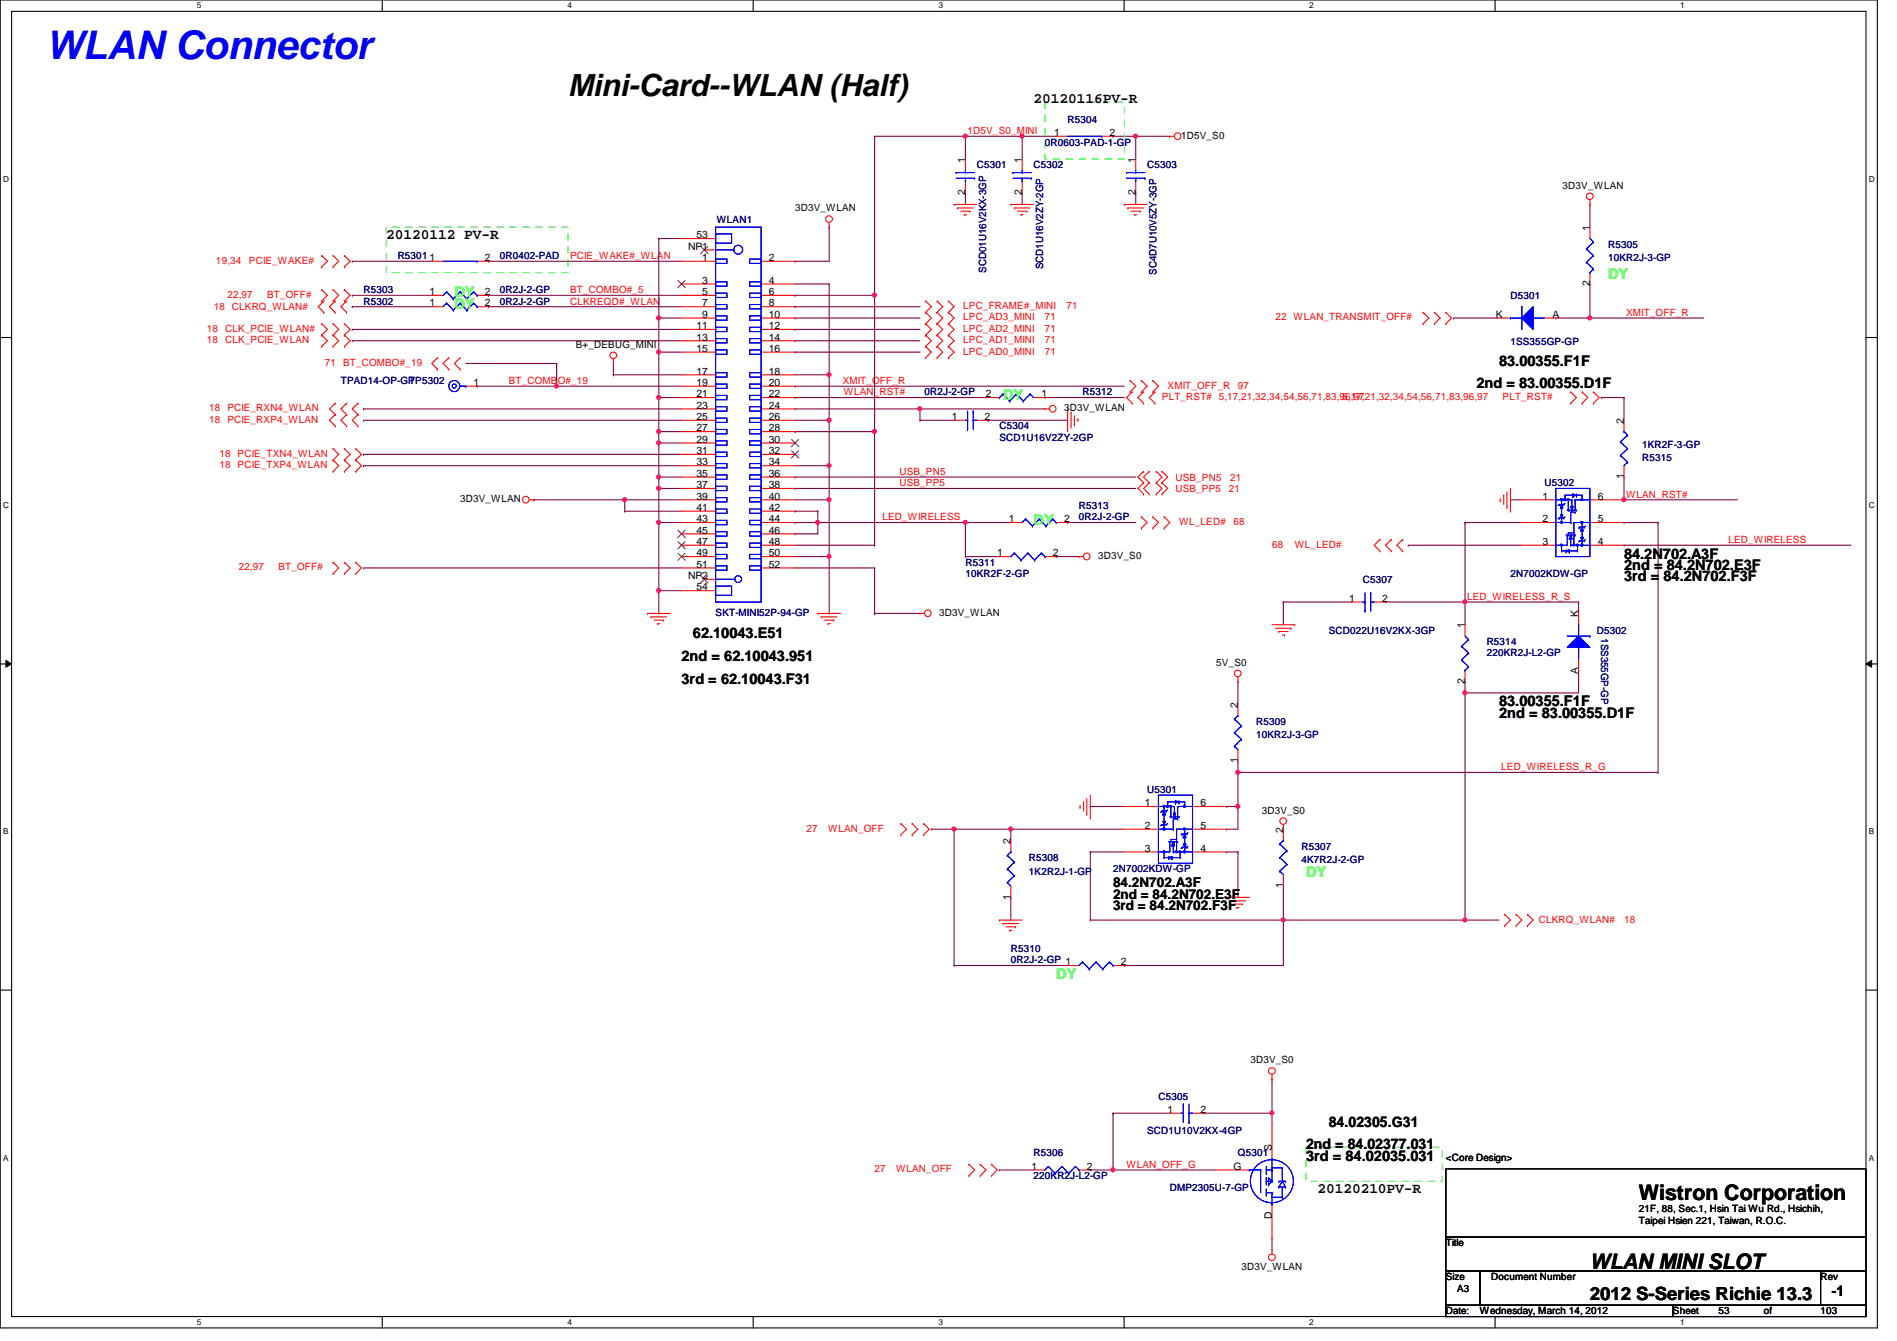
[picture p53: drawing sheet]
<svg xmlns="http://www.w3.org/2000/svg" width="297mm" height="210mm" viewBox="0 0 297 210" stroke-linecap="round" stroke-linejoin="round" font-family="sans-serif">
<defs><g id="words">
<text font-size="6.2" fill="#00f" x="7.2" y="9.3">WLAN Connector</text>
<text font-size="4.8" x="88.9" y="15.1">Mini-Card--WLAN (Half)</text>
<g font-size="3.3">
<text x="256.6" y="187.9">Wistron Corporation</text>
<text x="249" y="198.6">WLAN MINI SLOT</text>
</g>
<text font-size="2.8" x="249" y="203.5">2012 S-Series Richie 13.3</text>
<g font-size="2.3">
<text x="161.8" y="16.1">20120116PV-R</text>
<text x="60.5" y="37.4">20120112 PV-R</text>
<text x="234.7" y="57.2">83.00355.F1F</text>
<text x="231.2" y="60.8">2nd = 83.00355.D1F</text>
<text x="254.3" y="89.2">2nd = 84.2N702.E3F</text>
<text x="254.3" y="87.5">84.2N702.A3F</text>
<text x="254.3" y="91">3rd = 84.2N702.F3F</text>
<text x="108.5" y="99.9">62.10043.E51</text>
<text x="106.7" y="103.5">2nd = 62.10043.951</text>
<text x="106.7" y="107">3rd = 62.10043.F31</text>
<text x="234.7" y="110.6">83.00355.F1F</text>
<text x="234.7" y="112.4">2nd = 83.00355.D1F</text>
<text x="204.5" y="179.9">2nd = 84.02377.031</text>
<text x="208.1" y="176.4">84.02305.G31</text>
<text x="204.5" y="181.7">3rd = 84.02035.031</text>
<text x="206.3" y="186.8">20120210PV-R</text>
<text x="286.8" y="202.9">-1</text>
</g>
<g font-size="2.3" fill="#0f0">
<text x="71.2" y="46.6">DY</text>
<text x="251.8" y="43.7">DY</text>
<text x="71.2" y="48.3">DY</text>
<text x="157.1" y="62.6">DY</text>
<text x="161.8" y="82.1">DY</text>
<text x="204.5" y="137.2">DY</text>
<text x="165.4" y="153.2">DY</text>
</g>
<g font-size="2.1">
<text x="174.3" y="140.7">2nd = 84.2N702.E3F</text>
<text x="174.3" y="138.9">84.2N702.A3F</text>
<text x="174.3" y="142.5">3rd = 84.2N702.F3F</text>
</g>
<g font-size="1.6" fill="#f00">
<text x="151.5" y="21">1D5V_S0_MINI</text>
<text x="33.8" y="41.3">19,34</text>
<text x="39" y="41.3">PCIE_WAKE#</text>
<text x="89.3" y="40.6">PCIE_WAKE#_WLAN</text>
<text x="35.6" y="46.6">22,97</text>
<text x="41.8" y="46.6">BT_OFF#</text>
<text x="89.3" y="45.9">BT_COMBO#_5</text>
<text x="89.3" y="47.7">CLKREQD#_WLAN</text>
<text x="32.4" y="51.9">18</text>
<text x="32.4" y="53.7">18</text>
<text x="33.5" y="48.6">18 CLKRQ_WLAN#</text>
<text x="35.3" y="51.9">CLK_PCIE_WLAN#</text>
<text x="35.3" y="53.7">CLK_PCIE_WLAN</text>
<text x="150.8" y="48.4">LPC_FRAME#_MINI</text>
<text x="150.8" y="53.7">LPC_AD1_MINI</text>
<text x="150.8" y="51.9">LPC_AD2_MINI</text>
<text x="150.8" y="50.2">LPC_AD3_MINI</text>
<text x="163.6" y="53.7">71</text>
<text x="163.6" y="51.9">71</text>
<text x="163.6" y="50.2">71</text>
<text x="167" y="48.4">71</text>
<text x="199.7" y="50.2">22 WLAN_TRANSMIT_OFF#</text>
<text x="254.6" y="49.4">XMIT_OFF_R</text>
<text x="50.9" y="57.3">71 BT_COMBO#_19</text>
<text x="150.8" y="55.5">LPC_AD0_MINI</text>
<text x="163.6" y="55.5">71</text>
<text x="32.8" y="64.4">18 PCIE_RXN4_WLAN</text>
<text x="79.7" y="60.1">BT_COMBO#_19</text>
<text x="131.9" y="60.1">XMIT_OFF_R</text>
<text x="132.1" y="61.9">WLAN_RST#</text>
<text x="181.9" y="62.6">PLT_RST# 5,17,21,32,34,54,56,71,83,96,97</text>
<text x="182.8" y="60.8">XMIT_OFF_R</text>
<text x="193.8" y="60.8">97</text>
<text x="210.2" y="62.6">5,17,21,32,34,54,56,71,83,96,97</text>
<text x="235.3" y="62.6">PLT_RST#</text>
<text x="32.8" y="66.2">18 PCIE_RXP4_WLAN</text>
<text x="34.4" y="71.5">18 PCIE_TXN4_WLAN</text>
<text x="34.4" y="73.3">18 PCIE_TXP4_WLAN</text>
<text x="140.8" y="76.1">USB_PP5</text>
<text x="140.8" y="74.3">USB_PN5</text>
<text x="184.1" y="77">USB_PP5</text>
<text x="184.1" y="75.2">USB_PN5</text>
<text x="192.4" y="77">21</text>
<text x="192.6" y="75.2">21</text>
<text x="254.6" y="77.9">WLAN_RST#</text>
<text x="138.2" y="81.4">LED_WIRELESS</text>
<text x="184.6" y="82.2">WL_LED#</text>
<text x="193.1" y="82.2">68</text>
<text x="37.4" y="89.3">22,97</text>
<text x="43.6" y="89.3">BT_OFF#</text>
<text x="199.2" y="85.7">68</text>
<text x="202.7" y="85.7">WL_LED#</text>
<text x="270.6" y="85">LED_WIRELESS</text>
<text x="229.7" y="93.9">LED_WIRELESS_R_S</text>
<text x="235.1" y="120.6">LED_WIRELESS_R_G</text>
<text x="126.3" y="130.2">27</text>
<text x="129.7" y="130.2">WLAN_OFF</text>
<text x="241" y="144.4">CLKRQ_WLAN#</text>
<text x="254.3" y="144.4">18</text>
<text x="136.9" y="183.5">27</text>
<text x="140.3" y="183.5">WLAN_OFF</text>
<text x="176.4" y="182.8">WLAN_OFF_G</text>
</g>
<g font-size="1.6" fill="#000080">
<text x="163.6" y="22.8">0R0603-PAD-1-GP</text>
<text x="167.2" y="19.2">R5304</text>
<text x="152.9" y="26.3">C5301</text>
<text x="161.8" y="26.3">C5302</text>
<text x="179.6" y="26.3">C5303</text>
<text x="112.2" y="34.9">WLAN1</text>
<text x="62.3" y="40.6">R5301</text>
<text x="78.3" y="40.6">0R0402-PAD</text>
<text x="251.8" y="38.8">R5305</text>
<text x="251.8" y="40.9">10KR2J-3-GP</text>
<text x="56.9" y="45.9">R5303</text>
<text x="56.9" y="47.7">R5302</text>
<text x="78.3" y="45.9">0R2J-2-GP</text>
<text x="78.3" y="47.7">0R2J-2-GP</text>
<text x="154.4" y="42.7" transform="rotate(-90 154.4 42.7)">SCD01U16V2KX-3GP</text>
<text x="163.3" y="42.1" transform="rotate(-90 163.3 42.1)">SCD1U16V2ZY-2GP</text>
<text x="181.1" y="43" transform="rotate(-90 181.1 43)">SC4D7U10V5ZY-3GP</text>
<text x="236.5" y="46.8">D5301</text>
<text x="236.5" y="54.1">1SS355GP-GP</text>
<text x="53.4" y="60.1">TPAD14-OP-GP</text>
<text x="64" y="60.1">TP5302</text>
<text x="144.8" y="61.9">0R2J-2-GP</text>
<text x="169.5" y="61.9">R5312</text>
<text x="156.5" y="67.2">C5304</text>
<text x="156.5" y="69">SCD1U16V2ZY-2GP</text>
<text x="257.1" y="70.1">1KR2F-3-GP</text>
<text x="241.8" y="76.1">U5302</text>
<text x="257.1" y="72.2">R5315</text>
<text x="168.9" y="79.7">R5313</text>
<text x="168.9" y="81.4">0R2J-2-GP</text>
<text x="151.2" y="88.6">R5311</text>
<text x="151.2" y="90.3">10KR2F-2-GP</text>
<text x="213.4" y="91.2">C5307</text>
<text x="236.5" y="90.3">2N7002KDW-GP</text>
<text x="112.1" y="96.4">SKT-MINI52P-94-GP</text>
<text x="208.1" y="99.2">SCD022U16V2KX-3GP</text>
<text x="232.8" y="101">R5314</text>
<text x="250" y="99.2">D5302</text>
<text x="250.7" y="99.9" transform="rotate(90 250.7 99.9)">1SS355GP-GP</text>
<text x="232.8" y="102.6">220KR2J-L2-GP</text>
<text x="196.7" y="113.5">R5309</text>
<text x="196.7" y="115.6">10KR2J-3-GP</text>
<text x="179.6" y="124.1">U5301</text>
<text x="161.1" y="134.8">R5308</text>
<text x="161.1" y="136.9">1K2R2J-1-GP</text>
<text x="174.3" y="136.6">2N7002KDW-GP</text>
<text x="203.8" y="133">R5307</text>
<text x="203.8" y="135.1">4K7R2J-2-GP</text>
<text x="158.3" y="149">R5310</text>
<text x="158.3" y="150.8">0R2J-2-GP 1</text>
<text x="181.4" y="172.1">C5305</text>
<text x="179.6" y="177.5">SCD1U10V2KX-4GP</text>
<text x="161.8" y="181">R5306</text>
<text x="161.8" y="184.6">220KR2J-L2-GP</text>
<text x="193.8" y="181">Q5301</text>
<text x="183.2" y="186.4">DMP2305U-7-GP</text>
</g>
<g font-size="1.6">
<text x="165.1" y="21.3">1</text>
<text x="173.7" y="21.3">2</text>
<text x="185" y="21.7">1D5V_S0</text>
<text x="151.1" y="25.4" transform="rotate(-90 151.1 25.4)">1</text>
<text x="160" y="25.4" transform="rotate(-90 160 25.4)">1</text>
<text x="177.8" y="25.4" transform="rotate(-90 177.8 25.4)">1</text>
<text x="244.7" y="29.5">3D3V_WLAN</text>
<text x="124.5" y="33.1">3D3V_WLAN</text>
<text x="151.1" y="30.6" transform="rotate(-90 151.1 30.6)">2</text>
<text x="160" y="30.6" transform="rotate(-90 160 30.6)">2</text>
<text x="177.8" y="30.6" transform="rotate(-90 177.8 30.6)">2</text>
<text x="67.3" y="40.9">1</text>
<text x="75.9" y="40.9">2</text>
<text x="107.7" y="39.1">NP1</text>
<text x="109" y="37.3">53</text>
<text x="109.9" y="40.9">1</text>
<text x="120.4" y="40.9">2</text>
<text x="248.9" y="36.1" transform="rotate(-90 248.9 36.1)">1</text>
<text x="67.3" y="46.2">1</text>
<text x="67.3" y="48">1</text>
<text x="75.9" y="46.2">2</text>
<text x="75.9" y="48">2</text>
<text x="109.9" y="44.4">3</text>
<text x="109.9" y="46.2">5</text>
<text x="109.9" y="48">7</text>
<text x="120.4" y="44.4">4</text>
<text x="120.4" y="46.2">6</text>
<text x="120.4" y="48">8</text>
<text x="248.9" y="44.8" transform="rotate(-90 248.9 44.8)">2</text>
<text x="109" y="51.5">11</text>
<text x="109" y="53.3">13</text>
<text x="109.9" y="49.7">9</text>
<text x="120.4" y="49.7">10</text>
<text x="120.4" y="51.5">12</text>
<text x="120.4" y="53.3">14</text>
<text x="234.2" y="49.7">K</text>
<text x="243.1" y="49.7">A</text>
<text x="90.2" y="54.4">B+_DEBUG_MINI</text>
<text x="109" y="55.1">15</text>
<text x="109" y="58.6">17</text>
<text x="120.4" y="55.1">16</text>
<text x="120.4" y="58.6">18</text>
<text x="74.2" y="60.4">1</text>
<text x="109" y="60.4">19</text>
<text x="109" y="62.2">21</text>
<text x="109" y="64">23</text>
<text x="109" y="65.7">25</text>
<text x="120.4" y="60.4">20</text>
<text x="120.4" y="62.2">22</text>
<text x="120.4" y="64">24</text>
<text x="120.4" y="65.7">26</text>
<text x="149.1" y="65.7">1</text>
<text x="154.2" y="65.7">2</text>
<text x="154.4" y="62.2">2</text>
<text x="163.1" y="62.2">1</text>
<text x="166.6" y="64.4">3D3V_WLAN</text>
<text x="109" y="67.5">27</text>
<text x="109" y="69.3">29</text>
<text x="109" y="71.1">31</text>
<text x="120.4" y="67.5">28</text>
<text x="120.4" y="69.3">30</text>
<text x="120.4" y="71.1">32</text>
<text x="254.3" y="66.3" transform="rotate(-90 254.3 66.3)">2</text>
<text x="109" y="72.9">33</text>
<text x="109" y="74.6">35</text>
<text x="109" y="76.4">37</text>
<text x="120.4" y="72.9">34</text>
<text x="120.4" y="74.6">36</text>
<text x="120.4" y="76.4">38</text>
<text x="254.3" y="75" transform="rotate(-90 254.3 75)">1</text>
<text x="72" y="78.6">3D3V_WLAN</text>
<text x="109" y="78.2">39</text>
<text x="109" y="80">41</text>
<text x="109" y="81.7">43</text>
<text x="109" y="83.5">45</text>
<text x="120.4" y="78.2">40</text>
<text x="120.4" y="80">42</text>
<text x="120.4" y="81.7">44</text>
<text x="120.4" y="83.5">46</text>
<text x="157.9" y="81.7">1</text>
<text x="166.6" y="81.7">2</text>
<text x="241.5" y="78.2">1</text>
<text x="241.5" y="81.7">2</text>
<text x="250.2" y="81.7">5</text>
<text x="250.2" y="78.2">6</text>
<text x="109" y="85.3">47</text>
<text x="109" y="87.1">49</text>
<text x="109" y="88.9">51</text>
<text x="120.4" y="85.3">48</text>
<text x="120.4" y="87.1">50</text>
<text x="120.4" y="88.9">52</text>
<text x="156.2" y="87.1">1</text>
<text x="164.8" y="87.1">2</text>
<text x="172" y="87.5">3D3V_S0</text>
<text x="241.5" y="85.3">3</text>
<text x="250.2" y="85.3">4</text>
<text x="107.7" y="90.6">NP2</text>
<text x="109" y="92.4">54</text>
<text x="211.3" y="94.2">1</text>
<text x="216.4" y="94.2">2</text>
<text x="147.1" y="96.4">3D3V_WLAN</text>
<text x="229.4" y="98.3" transform="rotate(-90 229.4 98.3)">1</text>
<text x="247.1" y="96.6" transform="rotate(-90 247.1 96.6)">K</text>
<text x="190.5" y="104.2">5V_S0</text>
<text x="229.4" y="107" transform="rotate(-90 229.4 107)">2</text>
<text x="247.1" y="105.5" transform="rotate(-90 247.1 105.5)">A</text>
<text x="193.8" y="110.8" transform="rotate(-90 193.8 110.8)">2</text>
<text x="193.8" y="119.5" transform="rotate(-90 193.8 119.5)">1</text>
<text x="179.3" y="126.2">1</text>
<text x="179.3" y="129.8">2</text>
<text x="188" y="129.8">5</text>
<text x="188" y="126.2">6</text>
<text x="197.6" y="127.3">3D3V_S0</text>
<text x="200.9" y="130.3" transform="rotate(-90 200.9 130.3)">2</text>
<text x="158.2" y="132.1" transform="rotate(-90 158.2 132.1)">2</text>
<text x="179.3" y="133.3">3</text>
<text x="188" y="133.3">4</text>
<text x="158.2" y="140.8" transform="rotate(-90 158.2 140.8)">1</text>
<text x="200.9" y="139" transform="rotate(-90 200.9 139)">1</text>
<text x="175.5" y="151.1">2</text>
<text x="195.8" y="166.5">3D3V_S0</text>
<text x="182.8" y="174.2">1</text>
<text x="188" y="174.2">2</text>
<text x="161.5" y="183.1">1</text>
<text x="170.2" y="183.1">2</text>
<text x="193.1" y="183.1">G</text>
<text x="199.1" y="180.1" transform="rotate(-90 199.1 180.1)">S</text>
<text x="226.4" y="181.7">&lt;Core Design&gt;</text>
<text x="199.1" y="190.9" transform="rotate(-90 199.1 190.9)">D</text>
<text x="256.6" y="189.7">21F, 88, Sec.1, Hsin Tai Wu Rd., Hsichih,</text>
<text x="256.6" y="191.6">Taipei Hsien 221, Taiwan, R.O.C.</text>
<text x="226.4" y="195.1">Title</text>
<text x="194.4" y="198.8">3D3V_WLAN</text>
<text x="226.4" y="200.4">Size</text>
<text x="228.2" y="202.2">A3</text>
<text x="233.5" y="200.4">Document Number</text>
<text x="285.1" y="200.4">Rev</text>
<text x="226.4" y="205.7">Date:</text>
<text x="231.7" y="205.7">Wednesday, March 14, 2012</text>
<text x="262" y="205.7">Sheet</text>
<text x="269.1" y="205.7">53</text>
<text x="276.2" y="205.7">of</text>
<text x="285.1" y="205.7">103</text>
</g>
<g font-size="1.3">
<text x="30.8" y="1.3">5</text>
<text x="88.9" y="1.3">4</text>
<text x="146.9" y="1.3">3</text>
<text x="205" y="1.3">2</text>
<text x="263.1" y="1.3">1</text>
<text x=".5" y="28.4">D</text>
<text x="292.6" y="28.4">D</text>
<text x=".5" y="79.5">C</text>
<text x="292.6" y="79.5">C</text>
<text x=".5" y="130.6">B</text>
<text x="292.6" y="130.6">B</text>
<text x=".5" y="181.7">A</text>
<text x="292.6" y="181.7">A</text>
<text x="30.8" y="207.4">5</text>
<text x="88.9" y="207.4">4</text>
<text x="146.9" y="207.4">3</text>
<text x="205" y="207.4">2</text>
<text x="263.1" y="207.4">1</text>
</g>
</g></defs>
<path d="M0 0h294v207.9h-294zM1.8 1.8h290.4v204.3h-290.4z" fill="none" stroke="#000" stroke-width=".17"/>
<g fill="#fff">
<path d="M30.8 .2h.7v1.4h-.7z"/>
<path d="M30.8 206.2h.7v1.4h-.7z"/>
</g>
<path d="M59.9 0v1.8M59.9 206.1v1.8" fill="none" stroke="#000" stroke-width=".17"/>
<g fill="#fff">
<path d="M88.9 .2h.6v1.4h-.6z"/>
<path d="M88.9 206.2h.6v1.4h-.6z"/>
</g>
<path d="M117.9 0v1.8M117.9 206.1v1.8" fill="none" stroke="#000" stroke-width=".17"/>
<g fill="#fff">
<path d="M146.9 .2h.7v1.4h-.7z"/>
<path d="M146.9 206.2h.7v1.4h-.7z"/>
</g>
<path d="M176 0v1.8M176 206.1v1.8" fill="none" stroke="#000" stroke-width=".17"/>
<g fill="#fff">
<path d="M205 .2h.7v1.4h-.7z"/>
<path d="M205 206.2h.7v1.4h-.7z"/>
</g>
<path d="M234.1 0v1.8M234.1 206.1v1.8" fill="none" stroke="#000" stroke-width=".17"/>
<g fill="#fff">
<path d="M263.1 .2h.7v1.4h-.7z"/>
<path d="M263.1 206.2h.7v1.4h-.7z"/>
<path d="M.5 27.3h.9v1.4h-.9z"/>
<path d="M292.6 27.3h.9v1.4h-.9z"/>
<path d="M.5 78.4h.9v1.4h-.9z"/>
<path d="M292.6 78.4h.9v1.4h-.9z"/>
</g>
<path d="M0 52.8h1.8M292.2 52.8h1.8" fill="none" stroke="#000" stroke-width=".17"/>
<g fill="#fff">
<path d="M.5 129.5h.8v1.4h-.8z"/>
<path d="M292.6 129.5h.9v1.4h-.9z"/>
</g>
<path d="M0 103.9h1.8M292.2 103.9h1.8" fill="none" stroke="#000" stroke-width=".17"/>
<path d="M.9 103.4l.9 .5-.9 .5zM292.2 103.9l.9-.5v1z" fill="#000"/>
<path d="M.9 103.4l.9 .5-.9 .5zM292.2 103.9l.9-.5v1z" fill="none" stroke="#000" stroke-width=".16"/>
<g fill="#fff">
<path d="M.5 180.5h.8v1.4h-.8z"/>
<path d="M292.6 180.5h.9v1.4h-.9z"/>
</g>
<path d="M0 155h1.8M292.2 155h1.8" fill="none" stroke="#000" stroke-width=".17"/>
<path d="M243.6 49.8h.1M243.6 49.8h23.1M249 44.4h.1M249 49.8h.1M249 44.4v5.4" fill="none" stroke="#800040" stroke-width=".17"/>
<circle cx="248.9" cy="49.8" r=".32" fill="#f0f"/>
<circle cx="248.9" cy="49.8" r=".32" fill="none" stroke="#f0f" stroke-width=".17"/>
<g fill="none" stroke="#800040" stroke-width=".17">
<path d="M129.8 35.6h.1M129.8 35.6v5.3h-5.3M151.2 30.2h.1M151.2 30.2v1.8M160.1 30.2h.1M160.1 21.3h.1M160.1 30.2v1.8M160.1 21.3h5.3M249 32h.1M249 32v3.6M124.5 40.9h.1M227.6 49.8h.1"/>
<path d="M227.6 49.8h7.1"/>
</g>
<circle cx="160" cy="21.3" r=".32" fill="#f0f"/>
<circle cx="160" cy="21.3" r=".32" fill="none" stroke="#f0f" stroke-width=".17"/>
<path d="M177.8 21.3h.1M177.8 21.3v3.6" fill="none" stroke="#800040" stroke-width=".17"/>
<circle cx="177.8" cy="21.3" r=".32" fill="#f0f"/>
<circle cx="177.8" cy="21.3" r=".32" fill="none" stroke="#f0f" stroke-width=".17"/>
<path d="M136.9 21.3h.1M136.9 21.3h23.2M151.2 21.3h.1M151.2 21.3v3.6M160.1 21.3h.1M160.1 21.3v3.6M174.3 21.3h.1M174.3 21.3h8.9M177.8 30.2h.1M177.8 21.3h.1M177.8 30.2v1.8" fill="none" stroke="#800040" stroke-width=".17"/>
<circle cx="151.1" cy="21.3" r=".32" fill="#f0f"/>
<circle cx="151.1" cy="21.3" r=".32" fill="none" stroke="#f0f" stroke-width=".17"/>
<path d="M136.9 21.3h.1M136.9 21.3v24.9h-12.4M124.5 46.2h.1M144.1 64h.1M144.1 64h19.5M144.1 64v1.8M154.7 65.8h.1M154.7 65.8h12.5" fill="none" stroke="#800040" stroke-width=".17"/>
<circle cx="144" cy="64" r=".32" fill="#f0f"/>
<circle cx="144" cy="64" r=".32" fill="none" stroke="#f0f" stroke-width=".17"/>
<g fill="none" stroke="#800040" stroke-width=".17">
<path d="M55.2 40.9h.1M55.2 48h.1M55.2 51.6h.1M55.2 53.3h.1M55.2 40.9h12.4M55.2 48h12.4M55.2 51.6h51.5M55.2 53.3h51.5M76.5 40.9h.1M76.5 46.2h.1M76.5 48h.1M76.5 40.9h30.2"/>
<path d="M76.5 46.2h30.2M76.5 48h30.2M56.9 65.8h.1M56.9 64h.1M56.9 71.1h.1M56.9 72.9h.1M56.9 65.8h49.8M56.9 64h49.8M56.9 71.1h49.8M56.9 72.9h49.8M87.2 60.5h.1M87.2 60.5h19.5"/>
<path d="M124.5 64h.1M124.5 76.5h.1M124.5 74.7h.1M124.5 64h19.6M124.5 76.5h53.3M124.5 74.7h53.3M144.1 65.8h.1M144.1 65.8h5.3M124.5 80h.1M124.5 81.8h.1M124.5 83.6h.1M124.5 80h3.6"/>
<path d="M124.5 81.8h3.6M128.1 80h.1M128.1 81.8h.1M128.1 80v3.6h-3.6M167.2 81.8h.1M167.2 81.8h10.6"/>
</g>
<circle cx="87.1" cy="60.4" r=".32" fill="#f0f"/>
<circle cx="87.1" cy="60.4" r=".32" fill="none" stroke="#f0f" stroke-width=".17"/>
<path d="M124.5 60.5h.1M124.5 60.5h51.6M56.9 88.9h.1M56.9 88.9h49.8M128.1 81.8h.1M128.1 81.8h23.1M136.9 96h.1M136.9 96h7.2M151.2 87.1h.1M151.2 81.8h.1M151.2 87.1h5.3M151.2 81.8v5.3" fill="none" stroke="#800040" stroke-width=".17"/>
<circle cx="128" cy="81.8" r=".32" fill="#f0f"/>
<circle cx="128" cy="81.8" r=".32" fill="none" stroke="#f0f" stroke-width=".17"/>
<path d="M165.4 87.1h.1M165.4 87.1h3.5M145.8 129.8h.1M145.8 129.8h3.6M188.5 174.2h.1M188.5 174.2h10.7M199.2 174.2h.1M199.2 174.2v1.8" fill="none" stroke="#800040" stroke-width=".17"/>
<circle cx="199.2" cy="174.2" r=".32" fill="#f0f"/>
<circle cx="199.2" cy="174.2" r=".32" fill="none" stroke="#f0f" stroke-width=".17"/>
<path d="M149.4 129.8h.1M149.4 129.8v21.3M174.3 174.2h.1M174.3 174.2h8.9M174.3 174.2v8.9h-3.6M170.7 183.1h.1" fill="none" stroke="#800040" stroke-width=".17"/>
<circle cx="149.4" cy="129.8" r=".32" fill="#f0f"/>
<circle cx="149.4" cy="129.8" r=".32" fill="none" stroke="#f0f" stroke-width=".17"/>
<path d="M174.3 183.1h.1M174.3 183.1h16" fill="none" stroke="#800040" stroke-width=".17"/>
<circle cx="174.3" cy="183.1" r=".32" fill="#f0f"/>
<circle cx="174.3" cy="183.1" r=".32" fill="none" stroke="#f0f" stroke-width=".17"/>
<path d="M149.4 129.8h.1M149.4 129.8h8.9M149.4 151.1h.1M149.4 151.1h17.8M199.2 193.8h.1M199.2 193.8v1.8" fill="none" stroke="#800040" stroke-width=".17"/>
<circle cx="158.3" cy="129.8" r=".32" fill="#f0f"/>
<circle cx="158.3" cy="129.8" r=".32" fill="none" stroke="#f0f" stroke-width=".17"/>
<path d="M158.3 129.8h.1M158.3 129.8h17.8M170.7 126.2h.1M170.7 126.2h5.4M192.1 126.2h.1M193.8 120.9h.1M193.8 120.9v5.3h-1.7M158.3 140.5h.1M158.3 140.5v3.5" fill="none" stroke="#800040" stroke-width=".17"/>
<circle cx="193.8" cy="126.2" r=".32" fill="#f0f"/>
<circle cx="193.8" cy="126.2" r=".32" fill="none" stroke="#f0f" stroke-width=".17"/>
<g fill="none" stroke="#800040" stroke-width=".17">
<path d="M193.8 106.7h.1M193.8 106.7v3.5M158.3 129.8h.1M158.3 129.8v1.8M170.7 133.3h.1M170.7 133.3h5.4M170.7 133.3v10.7M192.1 133.3h.1M192.1 129.8h.1M192.1 133.3h1.7M193.8 133.3h.1M193.8 126.2h.1"/>
<path d="M193.8 126.2v3.6h-1.7M193.8 133.3v7.2M193.8 120.9h65.8M201 138.7v5.3M259.6 120.9h.1M201 144h.1"/>
</g>
<circle cx="193.8" cy="120.9" r=".32" fill="#f0f"/>
<circle cx="193.8" cy="120.9" r=".32" fill="none" stroke="#f0f" stroke-width=".17"/>
<path d="M193.8 119.1h.1M193.8 119.1v1.8M201 144h.1M201 144h33.7M229.4 144h.1" fill="none" stroke="#800040" stroke-width=".17"/>
<circle cx="229.4" cy="144" r=".32" fill="#f0f"/>
<circle cx="229.4" cy="144" r=".32" fill="none" stroke="#f0f" stroke-width=".17"/>
<circle cx="200.9" cy="144" r=".32" fill="#f0f"/>
<circle cx="200.9" cy="144" r=".32" fill="none" stroke="#f0f" stroke-width=".17"/>
<g fill="none" stroke="#800040" stroke-width=".17">
<path d="M254.3 62.2h.1M254.3 74.7h.1M254.3 78.2h.1M254.3 62.2v3.6M254.3 74.7v3.5M254.3 78.2h17.8M201 94.2h.1M201 94.2v3.6M201 94.2h10.6M217 94.2h.1M229.4 81.8h.1M229.4 81.8v12.4h-12.4"/>
<path d="M229.4 81.8h8.9M254.3 85.3h.1M254.3 85.3h35.6M247.2 104.9h.1M247.2 104.9v3.6M176.1 151.1h.1M201 144h.1M201 144v7.1h-24.9"/>
</g>
<circle cx="254.3" cy="78.2" r=".32" fill="#f0f"/>
<circle cx="254.3" cy="78.2" r=".32" fill="none" stroke="#f0f" stroke-width=".17"/>
<path d="M250.7 62.2h.1M250.7 62.2h3.6M220.5 85.3h.1M220.5 85.3h17.8M229.4 94.2h.1M229.4 94.2v3.6" fill="none" stroke="#800040" stroke-width=".17"/>
<circle cx="229.4" cy="94.2" r=".32" fill="#f0f"/>
<circle cx="229.4" cy="94.2" r=".32" fill="none" stroke="#f0f" stroke-width=".17"/>
<path d="M229.4 94.2h.1M229.4 94.2h17.8M229.4 108.5h.1M229.4 108.5h17.8" fill="none" stroke="#800040" stroke-width=".17"/>
<circle cx="229.4" cy="108.4" r=".32" fill="#f0f"/>
<circle cx="229.4" cy="108.4" r=".32" fill="none" stroke="#f0f" stroke-width=".17"/>
<g fill="none" stroke="#800040" stroke-width=".17">
<path d="M151.2 81.8h.1M151.2 81.8h7.1M247.2 94.2h.1M247.2 94.2v1.8M254.3 81.8h.1M254.3 81.8h5.3M259.6 81.8h.1M259.6 81.8v39.1M229.4 106.7h.1M229.4 106.7v37.3M170.7 144h.1M170.7 144h30.3"/>
<path d="M229.4 144h.1M156.5 183.1h.1M156.5 183.1h5.3"/>
</g>
<circle cx="151.1" cy="81.8" r=".32" fill="#f0f"/>
<circle cx="151.1" cy="81.8" r=".32" fill="none" stroke="#f0f" stroke-width=".17"/>
<path d="M103.2 37.3h.1M103.2 37.3h3.5M103.2 37.3v12.5M55.2 46.2h.1M55.2 46.2h12.4M103.2 49.8h.1M236.5 78.2h.1M236.5 78.2h1.8M103.2 92.5h.1M103.2 92.5h3.5" fill="none" stroke="#800040" stroke-width=".17"/>
<circle cx="103.1" cy="49.8" r=".32" fill="#f0f"/>
<circle cx="103.1" cy="49.8" r=".32" fill="none" stroke="#f0f" stroke-width=".17"/>
<path d="M103.2 49.8h.1M103.2 55.1h.1M103.2 49.8v5.3M103.2 49.8h3.5M103.2 96h.1M103.2 92.5v3.5" fill="none" stroke="#800040" stroke-width=".17"/>
<circle cx="103.1" cy="55.1" r=".32" fill="#f0f"/>
<circle cx="103.1" cy="55.1" r=".32" fill="none" stroke="#f0f" stroke-width=".17"/>
<path d="M103.2 55.1h.1M103.2 55.1h3.5M103.2 55.1v7.1M103.2 62.2h.1" fill="none" stroke="#800040" stroke-width=".17"/>
<circle cx="103.1" cy="62.2" r=".32" fill="#f0f"/>
<circle cx="103.1" cy="62.2" r=".32" fill="none" stroke="#f0f" stroke-width=".17"/>
<path d="M103.2 62.2h.1M103.2 67.6h.1M103.2 62.2h3.5M103.2 62.2v5.4" fill="none" stroke="#800040" stroke-width=".17"/>
<circle cx="103.1" cy="67.5" r=".32" fill="#f0f"/>
<circle cx="103.1" cy="67.5" r=".32" fill="none" stroke="#f0f" stroke-width=".17"/>
<path d="M103.2 67.6h.1M103.2 69.3h.1M103.2 67.6h3.5M103.2 67.6v1.7" fill="none" stroke="#800040" stroke-width=".17"/>
<circle cx="103.1" cy="69.3" r=".32" fill="#f0f"/>
<circle cx="103.1" cy="69.3" r=".32" fill="none" stroke="#f0f" stroke-width=".17"/>
<path d="M103.2 69.3h.1M103.2 74.7h.1M103.2 69.3h3.5M103.2 69.3v5.4" fill="none" stroke="#800040" stroke-width=".17"/>
<circle cx="103.1" cy="74.6" r=".32" fill="#f0f"/>
<circle cx="103.1" cy="74.6" r=".32" fill="none" stroke="#f0f" stroke-width=".17"/>
<path d="M103.2 74.7h.1M103.2 76.5h.1M103.2 74.7h3.5M103.2 74.7v1.8" fill="none" stroke="#800040" stroke-width=".17"/>
<circle cx="103.1" cy="76.4" r=".32" fill="#f0f"/>
<circle cx="103.1" cy="76.4" r=".32" fill="none" stroke="#f0f" stroke-width=".17"/>
<path d="M103.2 76.5h.1M103.2 76.5h3.5M103.2 76.5v5.3M103.2 81.8h.1" fill="none" stroke="#800040" stroke-width=".17"/>
<circle cx="103.1" cy="81.8" r=".32" fill="#f0f"/>
<circle cx="103.1" cy="81.8" r=".32" fill="none" stroke="#f0f" stroke-width=".17"/>
<path d="M97.8 78.2h.1M97.8 78.2h8.9M97.8 78.2v1.8M97.8 80h.1M97.8 80h8.9" fill="none" stroke="#800040" stroke-width=".17"/>
<circle cx="97.8" cy="78.2" r=".32" fill="#f0f"/>
<circle cx="97.8" cy="78.2" r=".32" fill="none" stroke="#f0f" stroke-width=".17"/>
<path d="M83.6 78.2h.1M83.6 78.2h14.2M103.2 81.8h.1M103.2 92.5h.1M103.2 81.8h3.5M103.2 81.8v10.7" fill="none" stroke="#800040" stroke-width=".17"/>
<circle cx="103.1" cy="92.4" r=".32" fill="#f0f"/>
<circle cx="103.1" cy="92.4" r=".32" fill="none" stroke="#f0f" stroke-width=".17"/>
<path d="M136.9 46.2v21.4M136.9 67.6h.1" fill="none" stroke="#800040" stroke-width=".17"/>
<circle cx="136.9" cy="46.2" r=".32" fill="#f0f"/>
<circle cx="136.9" cy="46.2" r=".32" fill="none" stroke="#f0f" stroke-width=".17"/>
<circle cx="136.9" cy="67.5" r=".32" fill="#f0f"/>
<circle cx="136.9" cy="67.5" r=".32" fill="none" stroke="#f0f" stroke-width=".17"/>
<path d="M124.5 44.4h5.3M129.8 44.4h.1M129.8 58.7h.1M129.8 44.4v14.3M124.5 67.6h.1M124.5 67.6h12.4M136.9 67.6h.1M136.9 67.6v17.7M124.5 85.3h12.4M136.9 85.3h.1" fill="none" stroke="#800040" stroke-width=".17"/>
<circle cx="129.8" cy="58.6" r=".32" fill="#f0f"/>
<circle cx="129.8" cy="58.6" r=".32" fill="none" stroke="#f0f" stroke-width=".17"/>
<path d="M124.5 58.7h5.3M129.8 58.7h.1M129.8 58.7v7.1M129.8 65.8h.1" fill="none" stroke="#800040" stroke-width=".17"/>
<circle cx="129.8" cy="65.8" r=".32" fill="#f0f"/>
<circle cx="129.8" cy="65.8" r=".32" fill="none" stroke="#f0f" stroke-width=".17"/>
<path d="M124.5 62.2h.1M124.5 62.2h30.2M124.5 65.8h5.3M129.8 65.8h.1M129.8 72.9h.1M129.8 65.8v7.1M163.6 62.2h.1M163.6 62.2h12.5" fill="none" stroke="#800040" stroke-width=".17"/>
<circle cx="129.8" cy="72.9" r=".32" fill="#f0f"/>
<circle cx="129.8" cy="72.9" r=".32" fill="none" stroke="#f0f" stroke-width=".17"/>
<path d="M124.5 72.9h5.3M129.8 72.9h.1M129.8 78.2h.1M129.8 72.9v5.3" fill="none" stroke="#800040" stroke-width=".17"/>
<circle cx="129.8" cy="78.2" r=".32" fill="#f0f"/>
<circle cx="129.8" cy="78.2" r=".32" fill="none" stroke="#f0f" stroke-width=".17"/>
<path d="M124.5 78.2h5.3M129.8 78.2h.1M129.8 78.2v8.9M129.8 87.1h.1" fill="none" stroke="#800040" stroke-width=".17"/>
<circle cx="129.8" cy="87.1" r=".32" fill="#f0f"/>
<circle cx="129.8" cy="87.1" r=".32" fill="none" stroke="#f0f" stroke-width=".17"/>
<g fill="none" stroke="#800040" stroke-width=".17">
<path d="M72.9 56.9h14.3M87.2 56.9h.1M87.2 56.9v3.6M96.1 58.7h.1M96.1 58.7h10.6M96.1 56.9v1.8M124.5 53.3h.1M124.5 48h.1M124.5 55.1h.1M124.5 49.8h.1M124.5 51.6h.1M124.5 53.3h19.6"/>
<path d="M124.5 48h19.6M124.5 55.1h19.6M124.5 49.8h19.6M124.5 51.6h19.6M74.7 60.5h.1M74.7 60.5h12.5M87.2 60.5h.1M124.5 87.1h5.3M124.5 88.9h12.4M129.8 87.1h.1M129.8 96h.1M129.8 87.1v8.9"/>
<path d="M136.9 88.9h.1M136.9 96h.1M136.9 88.9v7.1M199.2 168.9h.1M199.2 168.9v5.3"/>
</g>
<g fill="none" stroke="#f00" stroke-width=".17">
<path d="M129.8 35.6h.1M129.8 34.8v.8M149.4 32h.1M149.4 32h3.5M149.9 32.6h.1M149.9 32.6h2.5M150.4 33.1h1.5M151 33.6h.1M151 33.6h.3M151.9 33.1h.1M158.3 32h.1M158.3 32h3.5"/>
<path d="M158.8 32.6h.1M158.8 32.6h2.5M159.3 33.1h1.5M159.9 33.6h.1M159.9 33.6h.3M160.8 33.1h.1M176.1 32h.1M176.1 32h3.5M176.6 32.6h.1M176.6 32.6h2.5M177.1 33.1h1.5M177.7 33.6h.1"/>
<path d="M177.7 33.6h.3M177.8 24.9v1.8M177.8 28.4v1.8M178.6 33.1h.1M183.2 21.3h.1M183.2 21.3h.7M249 32h.1M249 31.3v.7M50.4 41.8h.1M50.4 40h.1M50.4 52.5h.1M50.4 50.7h.1"/>
<path d="M50.4 54.2h.1M50.4 47.1h.1M50.4 45.3h.1M50.4 40l.9 .9-.9 .9M50.4 52.5l.9 .8-.9 .9M50.4 50.7l.9 .9-.9 .9M50.4 45.3l.9 .9-.9 .9M50.7 48.9h.1M50.7 47.1h.1M50.7 47.1l-.9 .9 .9 .9M52.2 40h.1M52.2 41.8h.1"/>
<path d="M52.2 50.7h.1M52.2 52.5h.1M52.2 54.2h.1M52.2 45.3h.1M52.2 47.1h.1M52.2 40l.8 .9-.8 .9M52.2 50.7l.8 .9-.8 .9M52.2 52.5l.8 .8-.8 .9M52.2 45.3l.8 .9-.8 .9M52.5 47.1h.1M52.5 48.9h.1M52.5 47.1l-.9 .9 .9 .9"/>
<path d="M53.9 41.8h.1M53.9 40h.1M53.9 52.5h.1M53.9 50.7h.1M53.9 54.2h.1M53.9 47.1h.1M53.9 45.3h.1M53.9 40l.9 .9-.9 .9M53.9 52.5l.9 .8-.9 .9M53.9 50.7l.9 .9-.9 .9M53.9 45.3l.9 .9-.9 .9M54.3 48.9h.1"/>
<path d="M54.3 47.1h.1M54.3 47.1l-.9 .9 .9 .9M67.6 46.2h1.8M67.6 48h1.8M68.5 57.8h.1M68.5 56h.1M68.5 56l-.9 .9 .9 .9M70.3 56h.1M70.3 57.8h.1M70.3 56l-.9 .9 .9 .9M72 57.8h.1M72 56h.1"/>
<path d="M72 56l-.8 .9 .8 .9M74.7 46.2h1.8M74.7 48h1.8M96.1 56.9h.1M96.1 56.2v.7M144.9 48.9h.1M144.9 47.1h.1M144.9 56h.1M144.9 54.2h.1M144.9 52.5h.1M144.9 50.7h.1M144.9 48.9l.9 .9-.9 .9"/>
<path d="M144.9 47.1l.9 .9-.9 .9M144.9 50.7l.9 .9-.9 .9M144.9 52.5l.9 .8-.9 .9M144.9 54.2l.9 .9-.9 .9M146.7 47.1h.1M146.7 48.9h.1M146.7 54.2h.1M146.7 56h.1M146.7 52.5h.1M146.7 50.7h.1M146.7 47.1l.9 .9-.9 .9M146.7 48.9l.9 .9-.9 .9"/>
<path d="M146.7 54.2l.9 .9-.9 .9M146.7 52.5l.9 .8-.9 .9M146.7 50.7l.9 .9-.9 .9M148.5 48.9h.1M148.5 47.1h.1M148.5 56h.1M148.5 54.2h.1M148.5 52.5h.1M148.5 50.7h.1M148.5 48.9l.9 .9-.9 .9M148.5 50.7l.9 .9-.9 .9M148.5 47.1l.9 .9-.9 .9"/>
<path d="M148.5 52.5l.9 .8-.9 .9M148.5 54.2l.9 .9-.9 .9M176.9 59.6h.1M176.9 59.6l.9 .9-.9 .8M178.7 59.6h.1M178.7 59.6l.9 .9-.9 .8M180.5 59.6h.1M180.5 59.6l.9 .9-.9 .8M222.8 50.7h.1M222.8 48.9h.1M222.8 48.9l.9 .9-.9 .9M224.6 48.9h.1"/>
<path d="M224.6 50.7h.1M224.6 48.9l.9 .9-.9 .9M226.4 50.7h.1M226.4 48.9h.1M226.4 48.9l.9 .9-.9 .9M52.2 73.8h.1M52.2 72h.1M52.2 70.2h.1M52.2 70.2l.8 .9-.8 .9M52.2 72l.8 .9-.8 .9M52.5 66.7h.1M52.5 64.9h.1"/>
<path d="M52.5 63.1h.1M52.5 63.1l-.9 .9 .9 .9M52.5 64.9l-.9 .9 .9 .9M53.9 72h.1M53.9 73.8h.1M53.9 70.2h.1M53.9 72l.9 .9-.9 .9M53.9 70.2l.9 .9-.9 .9M54.3 64.9h.1M54.3 66.7h.1M54.3 63.1h.1M54.3 64.9l-.9 .9 .9 .9"/>
<path d="M54.3 63.1l-.9 .9 .9 .9M55.7 73.8h.1M55.7 72h.1M55.7 70.2h.1M55.7 70.2l.9 .9-.9 .9M55.7 72l.9 .9-.9 .9M56 66.7h.1M56 64.9h.1M56 63.1h.1M56 63.1l-.8 .9 .8 .9M56 64.9l-.8 .9 .8 .9M82.9 78.2h.7"/>
<path d="M83.6 78.2h.1M154.7 62.2h1.8M161.8 62.2h1.8M163.6 64h.1M163.6 64h.7M167.2 64h.1M167.2 64v3.6M167.7 64.6h.1M167.7 64.6v2.4M168.2 66.5h.1M168.2 65.1v1.4M168.8 65.6h.1"/>
<path d="M168.8 65.6v.4M176.9 61.3h.1M177.3 63.1h.1M177.3 61.3h.1M177.3 61.3l-.9 .9 .9 .9M178.7 61.3h.1M179.1 77.3h.1M179.1 75.6h.1M179.1 73.8h.1M179.1 61.3h.1M179.1 63.1h.1M179.1 75.6l-.9 .9 .9 .8"/>
<path d="M179.1 73.8l-.9 .9 .9 .9M179.1 61.3l-.9 .9 .9 .9M180 77.3h.1M180 75.6h.1M180 73.8h.1M180 75.6l-.9 .9 .9 .8M180 73.8l-.9 .9 .9 .9M180.5 61.3h.1M180.8 63.1h.1M180.8 61.3h.1M180.8 61.3l-.8 .9 .8 .9M181.1 75.6h.1"/>
<path d="M181.1 77.3h.1M181.1 73.8h.1M181.1 75.6l.8 .9-.8 .8M181.1 73.8l.8 .9-.8 .9M181.9 77.3h.1M181.9 75.6h.1M181.9 73.8h.1M181.9 75.6l.9 .9-.9 .8M181.9 73.8l.9 .9-.9 .9M234.9 78.4h.1M234.9 78.1v.3M235.5 77.5h.1"/>
<path d="M235.5 77.5v1.5M236 79.5h.1M236 77v2.5M236.5 76.5v3.5M246 63.1h.1M246 61.3h.1M246 61.3l.8 .9-.8 .9M247.7 61.3h.1M247.7 63.1h.1M247.7 61.3l.9 .9-.9 .9M249.5 63.1h.1M249.5 61.3h.1"/>
<path d="M249.5 61.3l.9 .9-.9 .9M254.3 65.8v1.8M254.3 72.9v1.8M52.2 89.8h.1M52.2 88h.1M52.2 88l.8 .9-.8 .9M53.9 88h.1M53.9 89.8h.1M53.9 88l.9 .9-.9 .9M55.7 89.8h.1M55.7 88h.1M55.7 88l.9 .9-.9 .9"/>
<path d="M101.4 96h.1M101.4 96h3.5M101.9 96.6h.1M101.9 96.6h2.5M102.4 97.1h1.5M103 97.6h.1M103 97.6h.3M103.9 97.1h.1M128.1 96h.1M128.1 96h3.5M128.6 96.6h.1M128.6 96.6h2.5"/>
<path d="M129.1 97.1h1.5M129.7 97.6h.1M129.7 97.6h.3M130.6 97.1h.1M144.1 96h.1M144.1 96h.7M158.3 81.8h1.8M165.4 81.8h1.8M168.9 87.1h.1M168.9 87.1h.8M178.7 82.7h.1M178.7 80.9h.1"/>
<path d="M178.7 80.9l.9 .9-.9 .9M180.5 80.9h.1M180.5 82.7h.1M180.5 80.9l.9 .9-.9 .9M182.3 82.7h.1M182.3 80.9h.1M182.3 80.9l.9 .9-.9 .9M199.2 97.8h3.5M199.7 98.3h2.5M200.2 98.8h.1M200.2 98.8h1.5M200.8 99.4h.3"/>
<path d="M201.1 99.4h.1M202.2 98.3h.1M202.7 97.8h.1M216.1 86.2h.1M216.1 84.5h.1M216.1 84.5l-.9 .8 .9 .9M217.8 84.5h.1M217.8 86.2h.1M217.8 84.5l-.8 .8 .8 .9M219.6 86.2h.1M219.6 84.5h.1M219.6 84.5l-.9 .8 .9 .9"/>
<path d="M229.4 97.8v1.8M236.5 80h.1M247.2 96v1.8M193.8 106.7h.1M193.8 106v.7M193.8 110.2v1.8M193.8 117.3v1.8M229.4 104.9v1.8M247.2 103.1v1.8M141.1 130.7h.1M141.1 128.9h.1M141.1 128.9l.8 .9-.8 .9"/>
<path d="M142.8 128.9h.1M142.8 130.7h.1M142.8 128.9l.9 .9-.9 .9M144.6 130.7h.1M144.6 128.9h.1M144.6 128.9l.9 .9-.9 .9M169.1 126.4h.1M169.1 126.1v.3M169.7 125.5h.1M169.7 125.5v1.5M170.2 127.5h.1M170.2 125v2.5"/>
<path d="M170.7 128h.1M170.7 124.5v3.5M201 129.8h.1M201 129.1v.7M156.5 144h.1M156.5 144h3.6M157.1 144.6h.1M157.1 144.6h2.4M157.6 145.1h1.4M158.1 145.6h.1M158.1 145.6h.4M159 145.1h.1"/>
<path d="M192.1 140.5h.1M192.1 140.5h3.5M192.6 141h.1M192.6 141h2.5M193.1 141.5h1.5M193.7 142.1h.1M193.7 142.1h.3M194.6 141.5h.1M235.6 144.9h.1M235.6 143.1h.1M235.6 143.1l.9 .9-.9 .9M237.4 143.1h.1"/>
<path d="M237.4 144.9h.1M237.4 143.1l.9 .9-.9 .9M239.2 144.9h.1M239.2 143.1h.1M239.2 143.1l.9 .9-.9 .9M183.2 174.2h1.8M186.7 174.2h1.8M199.2 168.9h.1M199.2 168.2v.7M199.2 176v5.4M151.7 184h.1M151.7 182.2h.1"/>
<path d="M151.7 182.2l.9 .9-.9 .9M153.5 182.2h.1M153.5 184h.1M153.5 182.2l.9 .9-.9 .9M155.3 184h.1M155.3 182.2h.1M155.3 182.2l.9 .9-.9 .9M190.3 183.1h5.3M199.2 195.6h.1M199.2 188.5v5.3M199.2 195.6v.7"/>
<circle cx="129.8" cy="34.3" r=".52"/>
<circle cx="184.4" cy="21.3" r=".52"/>
<circle cx="248.9" cy="30.7" r=".52"/>
<circle cx="96" cy="55.6" r=".52"/>
<circle cx="82.3" cy="78.2" r=".52"/>
<circle cx="164.8" cy="64" r=".52"/>
<circle cx="145.3" cy="96" r=".52"/>
<circle cx="170.2" cy="87.1" r=".52"/>
<circle cx="193.8" cy="105.4" r=".52"/>
<circle cx="200.9" cy="128.5" r=".52"/>
<circle cx="199.2" cy="167.6" r=".52"/>
<circle cx="199.2" cy="196.8" r=".52"/>
</g>
<path d="M226.4 183h65.8v10.6h-65.8zM226.4 193.6h65.8v5.4h-65.8zM226.4 199h5.3v5.3h-5.3zM231.7 199h53.4v5.3h-53.4zM285.1 199h7.1v5.3h-7.1zM226.4 204.3h35.6v1.8h-35.6zM262 204.3h30.2v1.8h-30.2z" fill="none" stroke="#000" stroke-width=".17"/>
<path d="M163.6 16h12.5v8.9h-12.5zM60.5 35.6h28.4v7.1h-28.4zM204.5 179.6h21.3v5.3h-21.3z" fill="none" stroke="#0f0" stroke-width=".16" stroke-dasharray="1 1 1 1 1 1 1 1"/>
<g fill="none" stroke="#00f" stroke-width=".17">
<path d="M176.4 27h.1M176.4 27h2.9M176.4 27.9h2.9M177.8 27h.1M177.8 27.9h.1M177.8 26.7v.3M177.8 27.9v.5M179.3 27.9h.1M69.9 45.7h.1M69.9 47.5h.1M69.9 45.7l-.5 .5M69.9 45.7l1.1 1.1"/>
<path d="M69.9 47.5l-.5 .5M69.9 47.5l1.1 1.1M71 46.8h.1M71 48.6h.1M72 45.7h.1M72 47.5h.1M72 45.7l-1 1.1M72 45.7l1.1 1.1M72 47.5l-1 1.1M72 47.5l1.1 1.1M73.1 46.8h.1M73.1 48.6h.1"/>
<path d="M74.2 45.7h.1M74.2 47.5h.1M74.2 45.7l-1.1 1.1M74.2 45.7l.5 .5M74.2 47.5l-1.1 1.1M74.2 47.5l.5 .5M74.7 46.2h.1M74.7 48h.1M156.5 62.2h.1M157.1 61.7h.1M157.1 61.7l1 1.1M157.1 61.7l-.6 .5"/>
<path d="M158.1 62.8h.1M159.2 61.7h.1M159.2 61.7l1 1.1M159.2 61.7l-1.1 1.1M160.2 62.8h.1M161.3 61.7h.1M161.3 61.7l.5 .5M161.3 61.7l-1.1 1.1M253.7 71.3h.1M253.7 69.2h.1M253.7 71.3l1.1 1M253.7 69.2l1.1 1"/>
<path d="M254.3 67.6h.1M254.3 67.6l.5 .5M254.8 72.3h.1M254.8 70.2h.1M254.8 68.1h.1M254.8 72.3l-.5 .6M254.8 70.2l-1.1 1.1M254.8 68.1l-1.1 1.1M160.6 81.2h.1M160.6 81.2l-.5 .6M160.6 81.2l1.1 1.1M161.7 82.3h.1"/>
<path d="M162.7 81.2h.1M162.7 81.2l-1 1.1M162.7 81.2l1.1 1.1M163.8 82.3h.1M164.8 81.2h.1M164.8 81.2l-1 1.1M164.8 81.2l.6 .6M165.4 81.8h.1M229.4 99.6l.6 .5M193.3 116.8h.1M193.3 114.7h.1M193.3 112.6h.1"/>
<path d="M193.3 116.8l.5 .5M193.3 114.7l1.1 1M193.3 112.6l1.1 1M193.8 112h.1M193.8 112l-.5 .6M194.4 115.7h.1M194.4 113.6h.1M194.4 115.7l-1.1 1.1M194.4 113.6l-1.1 1.1M228.9 101.2h.1M228.9 103.3h.1M228.9 101.2l1.1 1"/>
<path d="M228.9 103.3l1.1 1.1M229.4 104.9h.1M230 100.1h.1M230 102.2h.1M230 104.4h.1M230 100.1l-1.1 1.1M230 102.2l-1.1 1.1M230 104.4l-.6 .5M185 174.2h.3M185.3 174.2h.1M185.3 172.8h.1M185.3 172.8v2.9"/>
<path d="M186.2 174.2h.1M186.2 175.7h.1M186.2 174.2h.5M186.2 172.8v2.9M195.6 183.1h.1M195.6 183.1h1.8M197.4 183.1h.1M197.4 183.1v3.6M198.3 183.7h.1M198.3 186.1h.1M198.3 184.9h.1M198.3 184.4h.1"/>
<path d="M198.3 183.1h.9M198.3 182.6v1.1M198.3 184.4v1.1M198.3 186.1v1.1M198.3 186.7h.9M198.3 184.9h.9M198.6 184.4h.1M198.6 185.5h.1M198.6 184.4l.6 .5M198.6 184.4v1.1M199.2 186.7h.1M199.2 188.5h.1"/>
<path d="M199.2 183.1h.1M199.2 181.4h.1M199.2 182.8h.1M199.2 184.9h.1M199.2 181.4v3.5M199.2 186.7v1.8M199.2 187.4h1.6M199.2 182.8h1.6M199.2 184.9l-.6 .6M200.2 184.9h.1M200.2 185.8h.1M200.2 184.9h1.1"/>
<path d="M200.2 185.8h1.1M200.8 187.4h.1M200.8 185.8h.1M200.8 182.8h.1M200.8 184.9h.1M200.8 182.8v2.1M200.8 185.8v1.6M200.8 184.9l.5 .9M200.8 184.9l-.6 .9M201.3 184.9h.1M201.3 185.8h.1"/>
<circle cx="199.1" cy="184.9" r="3.4"/>
</g>
<path d="M247.2 99.6l1.8 1.7h-3.6z" fill="#00f"/>
<path d="M245.4 99.6h3.6M247.2 99.6l1.8 1.7h-3.6zM247.2 97.8h.1M247.2 97.8v1.8M249 99.6h.1M247.2 101.3h.1M247.2 101.3v1.8" fill="none" stroke="#00f" stroke-width=".17"/>
<path d="M247.2 99.6l1.8 1.7h-3.6z" fill="#00f"/>
<g fill="none" stroke="#00f" stroke-width=".17">
<path d="M69.4 40.9h5.3M74.7 40.9h.1M245.4 99.6h3.6M247.2 99.6l1.8 1.7h-3.6zM247.2 97.8h.1M247.2 97.8v1.8M249 99.6h.1M247.2 101.3h.1M247.2 101.3v1.8M181.4 133.3h.1M181.4 126.2h2.5M181.4 129.8h2.3"/>
<path d="M181.9 129.1h.1M181.9 127h.1M181.9 129.1h.7M181.9 127h.7M181.9 129.1l-.2 .1M181.9 127l-.2 .1M182.1 127.5h.1M182.1 127.5h.4M182.3 134.2h.1M182.3 129.8h.1M182.3 129.1h.1M182.3 127h.1"/>
<path d="M182.3 128.9h.1M182.3 126.2v2.7M182.3 129.1v.7M182.3 133.3v.9M182.3 134.2h2.5M182.3 127l-.2 .5M182.3 127l.2 .5M182.5 127.5h.1M182.5 128.6h.1M182.5 128.6h-.4l.2 .5M182.5 128.6l-.2 .5M182.6 127h.1"/>
<path d="M182.6 129.1h.1M182.8 125.5h.1M182.8 125.5h2.7M182.8 126.8l-.2 .2M182.8 128.9l-.2 .2M183 134.4h.1M183 134.1v.3M183 131.7h.3M183.2 131.7h.1M183.2 131.7v1.6h-1.8M183.2 127.8h.3M183.3 127.8h.1"/>
<path d="M183.3 131.4h.1M183.3 131.7h.1M183.3 126.2v1.6M183.3 131.4h.9M183.5 134.4h.1M183.5 134.1h.1M183.5 132.3h.1M183.5 127.8h.1M183.5 134.1l-.5 .1 .5 .2M183.5 134.1v.3M183.5 132.3h.4M183.5 131.7h.4"/>
<path d="M183.7 129.8h.1M183.7 133.3h.1M183.7 131.7v1.6M183.7 133.3h3M183.7 131.7l-.2 .6M183.7 131.7l.2 .6M183.7 127.8h.4M183.9 126.2h.1M183.9 132.3h.1M183.9 127.8h.1M183.9 131.7h.1M183.9 126.2v1.6"/>
<path d="M184.1 127.3h.1M184.1 127.8h.1M184.1 125.7h.1M184.1 125.3h.1M184.1 127.3h-.4l.2 .5M184.1 127.3l-.2 .5M184.1 131.7h.3M184.1 125.3v.4M184.1 125.3l.5 .2-.5 .2M184.2 129.8h.1M184.2 131.4h.1M184.2 131.7h.1"/>
<path d="M184.2 129.8h2.5M184.2 129.8v1.6M184.2 131.7v1.6M184.2 127.8h.4M184.4 126.2h.1M184.4 127.8h.1M184.4 128.2h.1M184.4 131.7h.1M184.4 126.2h2.3M184.4 126.2v1.6M184.4 128.2h-.7v1.6M184.6 125.7h.1"/>
<path d="M184.6 127.8h.1M184.6 125.3v.4M184.8 134.2h.1M184.8 133.3h.1M184.8 133.3v.9M185.1 132.6h.1M185.1 130.5h.1M185.1 132.6h.7M185.1 130.5l-.1 .2M185.1 132.6l-.1 .2M185.1 130.5h.7M185.3 131h.1"/>
<path d="M185.3 131h.4M185.5 125.5h.1M185.5 132.6h.1M185.5 133.3h.1M185.5 130.5h.1M185.5 132.5h.1M185.5 125.5v.7M185.5 129.8v2.7M185.5 132.6v.7M185.5 130.5l.2 .5M185.5 130.5l-.2 .5M185.7 132.1h.1"/>
<path d="M185.7 131h.1M185.7 132.1h-.4l.2 .5M185.7 132.1l-.2 .5M185.8 132.6h.1M185.8 130.5h.1M186 132.5l-.2 .1M186 130.3l-.2 .2M186.7 133.3h.1"/>
</g>
<path d="M67.6 40.9h1.8M74.7 40.9h1.8M176.1 126.2h5.3M176.1 129.8h5.3M176.1 133.3h5.3M186.7 126.2h5.4M186.7 129.8h5.4M186.7 133.3h5.4" fill="none" stroke="#f00" stroke-width=".17"/>
<path d="M182.1 126.1h.3v.2h-.3z" fill-rule="evenodd" fill="#00f"/>
<path d="M182.1 126.1h.3v.2h-.3z" fill="none" stroke="#00f" stroke-width=".17"/>
<path d="M183.2 126.1h.2v.2h-.2z" fill-rule="evenodd" fill="#00f"/>
<path d="M183.2 126.1h.2v.2h-.2z" fill="none" stroke="#00f" stroke-width=".17"/>
<path d="M185.3 126.1h.3v.2h-.3z" fill-rule="evenodd" fill="#00f"/>
<path d="M185.3 126.1h.3v.2h-.3z" fill="none" stroke="#00f" stroke-width=".17"/>
<path d="M182.1 133.2h.3v.2h-.3z" fill-rule="evenodd" fill="#00f"/>
<path d="M182.1 133.2h.3v.2h-.3z" fill="none" stroke="#00f" stroke-width=".17"/>
<path d="M184.1 133.2h.2v.2h-.2z" fill-rule="evenodd" fill="#00f"/>
<path d="M184.1 133.2h.2v.2h-.2z" fill="none" stroke="#00f" stroke-width=".17"/>
<path d="M184.6 133.2h.3v.2h-.3z" fill-rule="evenodd" fill="#00f"/>
<path d="M184.6 133.2h.3v.2h-.3z" fill="none" stroke="#00f" stroke-width=".17"/>
<path d="M185.3 133.2h.3v.2h-.3z" fill-rule="evenodd" fill="#00f"/>
<path d="M185.3 133.2h.3v.2h-.3z" fill="none" stroke="#00f" stroke-width=".17"/>
<path d="M182.7 126.1h.2v.2h-.2z" fill-rule="evenodd" fill="#00f"/>
<path d="M182.7 126.1h.2v.2h-.2zM182.8 126.2h.1M182.8 125.5v.7" fill="none" stroke="#00f" stroke-width=".17"/>
<path d="M185.3 129.7h.3v.2h-.3z" fill-rule="evenodd" fill="#00f"/>
<path d="M185.3 129.7h.3v.2h-.3z" fill="none" stroke="#00f" stroke-width=".17"/>
<path d="M182.1 129.7h.3v.2h-.3z" fill-rule="evenodd" fill="#00f"/>
<g fill="none" stroke="#00f" stroke-width=".17">
<path d="M181.4 124.5h5.3v10.6h-5.3zM181.4 133.3h.1M181.4 126.2h2.5M181.4 129.8h2.3M181.9 129.1h.1M181.9 127h.1M181.9 129.1h.7M181.9 127h.7M181.9 129.1l-.2 .1M181.9 127l-.2 .1M182.1 127.5h.1M182.1 127.5h.4"/>
<path d="M182.1 129.7h.3v.2h-.3zM182.3 134.2h.1M182.3 129.8h.1M182.3 129.1h.1M182.3 127h.1M182.3 128.9h.1M182.3 126.2v2.7M182.3 129.1v.7M182.3 133.3v.9M182.3 134.2h2.5M182.3 127l-.2 .5M182.3 127l.2 .5"/>
<path d="M182.5 127.5h.1M182.5 128.6h.1M182.5 128.6h-.4l.2 .5M182.5 128.6l-.2 .5M182.6 127h.1M182.6 129.1h.1M182.8 125.5h.1M182.8 125.5h2.7M182.8 126.8l-.2 .2M182.8 128.9l-.2 .2M183 134.4h.1M183 134.1v.3"/>
<path d="M183 131.7h.3M183.2 131.7h.1M183.2 131.7v1.6h-1.8M183.2 127.8h.3M183.3 127.8h.1M183.3 131.4h.1M183.3 131.7h.1M183.3 126.2v1.6M183.3 131.4h.9M183.5 134.4h.1M183.5 134.1h.1M183.5 132.3h.1"/>
<path d="M183.5 127.8h.1M183.5 134.1l-.5 .1 .5 .2M183.5 134.1v.3M183.5 132.3h.4M183.5 131.7h.4M183.7 129.8h.1M183.7 133.3h.1M183.7 131.7v1.6M183.7 133.3h3M183.7 131.7l-.2 .6M183.7 131.7l.2 .6M183.7 127.8h.4"/>
<path d="M183.9 126.2h.1M183.9 132.3h.1M183.9 127.8h.1M183.9 131.7h.1M183.9 126.2v1.6M184.1 127.3h.1M184.1 127.8h.1M184.1 125.7h.1M184.1 125.3h.1M184.1 127.3h-.4l.2 .5M184.1 127.3l-.2 .5M184.1 131.7h.3"/>
<path d="M184.1 125.3v.4M184.1 125.3l.5 .2-.5 .2M184.2 129.8h.1M184.2 131.4h.1M184.2 131.7h.1M184.2 129.8h2.5M184.2 129.8v1.6M184.2 131.7v1.6M184.2 127.8h.4M184.4 126.2h.1M184.4 127.8h.1M184.4 128.2h.1"/>
<path d="M184.4 131.7h.1M184.4 126.2h2.3M184.4 126.2v1.6M184.4 128.2h-.7v1.6M184.6 125.7h.1M184.6 127.8h.1M184.6 125.3v.4M184.8 134.2h.1M184.8 133.3h.1M184.8 133.3v.9M185.1 132.6h.1M185.1 130.5h.1"/>
<path d="M185.1 132.6h.7M185.1 130.5l-.1 .2M185.1 132.6l-.1 .2M185.1 130.5h.7M185.3 131h.1M185.3 131h.4M185.5 125.5h.1M185.5 132.6h.1M185.5 133.3h.1M185.5 130.5h.1M185.5 132.5h.1M185.5 125.5v.7"/>
<path d="M185.5 129.8v2.7M185.5 132.6v.7M185.5 130.5l.2 .5M185.5 130.5l-.2 .5M185.7 132.1h.1M185.7 131h.1M185.7 132.1h-.4l.2 .5M185.7 132.1l-.2 .5M185.8 132.6h.1M185.8 130.5h.1M186 132.5l-.2 .1M186 130.3l-.2 .2"/>
<path d="M186.7 133.3h.1"/>
</g>
<path d="M182.1 126.1h.3v.2h-.3z" fill-rule="evenodd" fill="#00f"/>
<path d="M182.1 126.1h.3v.2h-.3z" fill="none" stroke="#00f" stroke-width=".17"/>
<path d="M183.2 126.1h.2v.2h-.2z" fill-rule="evenodd" fill="#00f"/>
<path d="M183.2 126.1h.2v.2h-.2z" fill="none" stroke="#00f" stroke-width=".17"/>
<path d="M185.3 126.1h.3v.2h-.3z" fill-rule="evenodd" fill="#00f"/>
<path d="M185.3 126.1h.3v.2h-.3z" fill="none" stroke="#00f" stroke-width=".17"/>
<path d="M182.1 133.2h.3v.2h-.3z" fill-rule="evenodd" fill="#00f"/>
<path d="M182.1 133.2h.3v.2h-.3z" fill="none" stroke="#00f" stroke-width=".17"/>
<path d="M184.1 133.2h.2v.2h-.2z" fill-rule="evenodd" fill="#00f"/>
<path d="M184.1 133.2h.2v.2h-.2z" fill="none" stroke="#00f" stroke-width=".17"/>
<path d="M184.6 133.2h.3v.2h-.3z" fill-rule="evenodd" fill="#00f"/>
<path d="M184.6 133.2h.3v.2h-.3z" fill="none" stroke="#00f" stroke-width=".17"/>
<path d="M185.3 133.2h.3v.2h-.3z" fill-rule="evenodd" fill="#00f"/>
<path d="M185.3 133.2h.3v.2h-.3z" fill="none" stroke="#00f" stroke-width=".17"/>
<path d="M182.7 126.1h.2v.2h-.2z" fill-rule="evenodd" fill="#00f"/>
<path d="M182.7 126.1h.2v.2h-.2zM182.8 126.2h.1M182.8 125.5v.7" fill="none" stroke="#00f" stroke-width=".17"/>
<path d="M185.3 129.7h.3v.2h-.3z" fill-rule="evenodd" fill="#00f"/>
<path d="M185.3 129.7h.3v.2h-.3z" fill="none" stroke="#00f" stroke-width=".17"/>
<path d="M182.1 129.7h.3v.2h-.3z" fill-rule="evenodd" fill="#00f"/>
<g fill="none" stroke="#00f" stroke-width=".17">
<path d="M72 60.5h.9M72.9 60.5h.1M243.6 78.2h2.5M244.2 79h.1M244.2 79h.7M244.2 79l-.2 .1M244.3 79.5h.1M244.3 79.5h.4M244.5 79h.1M244.5 78.2v2.7M244.5 79l-.2 .5M244.5 79l.2 .5"/>
<path d="M244.7 79.5h.1M244.9 79h.1M245.1 77.5h.1M245.1 77.5h2.6M245.1 78.8l-.2 .2M245.4 79.8h.3M245.6 79.8h.1M245.6 78.2v1.6M245.7 79.8h.1M246 79.8h.3M246.1 78.2h.1M246.1 79.8h.1"/>
<path d="M246.1 78.2v1.6M246.3 79.3h.1M246.3 79.8h.1M246.3 77.7h.1M246.3 77.3h.1M246.3 79.3h-.3l.1 .5M246.3 79.3l-.2 .5M246.3 77.3v.4M246.3 77.3l.5 .2-.5 .2M246.5 79.8h.3M246.6 78.2h.1M246.6 79.8h.1"/>
<path d="M246.6 78.2h2.4M246.6 78.2v1.6M246.8 77.7h.1M246.8 79.8h.1M246.8 77.3v.4M247.7 77.5h.1M247.7 77.5v.7M243.6 85.3h.1M243.6 81.8h2.4M244.2 81.1h.1M244.2 81.1h.7M244.2 81.1l-.2 .1"/>
<path d="M244.5 86.2h.1M244.5 81.8h.1M244.5 81.1h.1M244.5 80.9h.1M244.5 81.1v.7M244.5 85.3v.9M244.5 86.2h2.5M244.7 80.6h.1M244.7 80.6h-.4l.2 .5M244.7 80.6l-.2 .5M244.9 81.1h.1M245.1 80.9l-.2 .2"/>
<path d="M245.2 86.4h.1M245.2 86.1v.3M245.2 83.7h.4M245.4 83.7h.1M245.4 83.7v1.6h-1.8M245.6 83.4h.1M245.6 83.7h.1M245.6 83.4h.9M245.7 86.4h.1M245.7 86.1h.1M245.7 84.3h.1M245.7 86.1l-.5 .1 .5 .2"/>
<path d="M245.7 86.1v.3M245.7 84.3h.4M245.7 83.7h.4M246 81.8h.1M246 85.3h.1M246 83.7v1.6M246 85.3h3M246 83.7l-.3 .6M246 83.7l.1 .6M246.1 84.3h.1M246.1 83.7h.1M246.3 83.7h.3"/>
<path d="M246.5 81.8h.1M246.5 83.4h.1M246.5 83.7h.1M246.5 81.8h2.5M246.5 81.8v1.6M246.5 83.7v1.6M246.6 80.2h.1M246.6 83.7h.1M246.6 80.2h-.6v1.6M247 86.2h.1M247 85.3h.1M247 85.3v.9"/>
<path d="M247.4 84.6h.1M247.4 82.5h.1M247.4 84.6h.7M247.4 82.5l-.2 .2M247.4 84.6l-.2 .2M247.4 82.5h.7M247.5 83h.1M247.5 83h.4M247.7 84.6h.1M247.7 85.3h.1M247.7 82.5h.1M247.7 84.5h.1"/>
<path d="M247.7 81.8v2.7M247.7 84.6v.7M247.7 82.5l.2 .5M247.7 82.5l-.2 .5M247.9 84.1h.1M247.9 83h.1M247.9 84.1h-.4l.2 .5M247.9 84.1l-.2 .5M248.1 84.6h.1M248.1 82.5h.1M248.2 84.5l-.1 .1M248.2 82.3l-.1 .2"/>
<path d="M249 85.3h.1M181.4 124.5h5.3v10.6h-5.3zM182.1 129.7h.3v.2h-.3z"/>
<circle cx="71.1" cy="60.4" r=".32"/>
<circle cx="71.1" cy="60.4" r=".87"/>
</g>
<path d="M72.9 60.5h1.8M238.3 78.2h5.3M249 78.2h5.3M238.3 81.8h5.3M238.3 85.3h5.3M249 81.8h5.3M249 85.3h5.3" fill="none" stroke="#f00" stroke-width=".17"/>
<path d="M244.4 78.1h.2v.2h-.2z" fill-rule="evenodd" fill="#00f"/>
<path d="M244.4 78.1h.2v.2h-.2z" fill="none" stroke="#00f" stroke-width=".17"/>
<path d="M245.4 78.1h.2v.2h-.2z" fill-rule="evenodd" fill="#00f"/>
<path d="M245.4 78.1h.2v.2h-.2z" fill="none" stroke="#00f" stroke-width=".17"/>
<path d="M247.6 78.1h.2v.2h-.2z" fill-rule="evenodd" fill="#00f"/>
<path d="M247.6 78.1h.2v.2h-.2z" fill="none" stroke="#00f" stroke-width=".17"/>
<path d="M244.4 85.2h.2v.2h-.2z" fill-rule="evenodd" fill="#00f"/>
<path d="M244.4 85.2h.2v.2h-.2z" fill="none" stroke="#00f" stroke-width=".17"/>
<path d="M246.3 85.2h.2v.2h-.2z" fill-rule="evenodd" fill="#00f"/>
<path d="M246.3 85.2h.2v.2h-.2z" fill="none" stroke="#00f" stroke-width=".17"/>
<path d="M246.9 85.2h.2v.2h-.2z" fill-rule="evenodd" fill="#00f"/>
<path d="M246.9 85.2h.2v.2h-.2z" fill="none" stroke="#00f" stroke-width=".17"/>
<path d="M247.6 85.2h.2v.2h-.2z" fill-rule="evenodd" fill="#00f"/>
<path d="M247.6 85.2h.2v.2h-.2z" fill="none" stroke="#00f" stroke-width=".17"/>
<path d="M244.9 78.1h.2v.2h-.2z" fill-rule="evenodd" fill="#00f"/>
<path d="M244.9 78.1h.2v.2h-.2zM245.1 78.2h.1M245.1 77.5v.7" fill="none" stroke="#00f" stroke-width=".17"/>
<path d="M247.6 81.7h.2v.2h-.2z" fill-rule="evenodd" fill="#00f"/>
<path d="M247.6 81.7h.2v.2h-.2z" fill="none" stroke="#00f" stroke-width=".17"/>
<path d="M244.4 81.7h.2v.2h-.2z" fill-rule="evenodd" fill="#00f"/>
<g fill="none" stroke="#00f" stroke-width=".17">
<path d="M243.6 76.5h5.4v10.6h-5.4zM243.6 78.2h2.5M244.2 79h.1M244.2 79h.7M244.2 79l-.2 .1M244.3 79.5h.1M244.3 79.5h.4M244.5 79h.1M244.5 78.2v2.7M244.5 79l-.2 .5M244.5 79l.2 .5M244.7 79.5h.1"/>
<path d="M244.9 79h.1M245.1 77.5h.1M245.1 77.5h2.6M245.1 78.8l-.2 .2M245.4 79.8h.3M245.6 79.8h.1M245.6 78.2v1.6M245.7 79.8h.1M246 79.8h.3M246.1 78.2h.1M246.1 79.8h.1M246.1 78.2v1.6"/>
<path d="M246.3 79.3h.1M246.3 79.8h.1M246.3 77.7h.1M246.3 77.3h.1M246.3 79.3h-.3l.1 .5M246.3 79.3l-.2 .5M246.3 77.3v.4M246.3 77.3l.5 .2-.5 .2M246.5 79.8h.3M246.6 78.2h.1M246.6 79.8h.1M246.6 78.2h2.4"/>
<path d="M246.6 78.2v1.6M246.8 77.7h.1M246.8 79.8h.1M246.8 77.3v.4M247.7 77.5h.1M247.7 77.5v.7M243.6 85.3h.1M243.6 81.8h2.4M244.2 81.1h.1M244.2 81.1h.7M244.2 81.1l-.2 .1M244.4 81.7h.2v.2h-.2z"/>
<path d="M244.5 86.2h.1M244.5 81.8h.1M244.5 81.1h.1M244.5 80.9h.1M244.5 81.1v.7M244.5 85.3v.9M244.5 86.2h2.5M244.7 80.6h.1M244.7 80.6h-.4l.2 .5M244.7 80.6l-.2 .5M244.9 81.1h.1M245.1 80.9l-.2 .2"/>
<path d="M245.2 86.4h.1M245.2 86.1v.3M245.2 83.7h.4M245.4 83.7h.1M245.4 83.7v1.6h-1.8M245.6 83.4h.1M245.6 83.7h.1M245.6 83.4h.9M245.7 86.4h.1M245.7 86.1h.1M245.7 84.3h.1M245.7 86.1l-.5 .1 .5 .2"/>
<path d="M245.7 86.1v.3M245.7 84.3h.4M245.7 83.7h.4M246 81.8h.1M246 85.3h.1M246 83.7v1.6M246 85.3h3M246 83.7l-.3 .6M246 83.7l.1 .6M246.1 84.3h.1M246.1 83.7h.1M246.3 83.7h.3"/>
<path d="M246.5 81.8h.1M246.5 83.4h.1M246.5 83.7h.1M246.5 81.8h2.5M246.5 81.8v1.6M246.5 83.7v1.6M246.6 80.2h.1M246.6 83.7h.1M246.6 80.2h-.6v1.6M247 86.2h.1M247 85.3h.1M247 85.3v.9"/>
<path d="M247.4 84.6h.1M247.4 82.5h.1M247.4 84.6h.7M247.4 82.5l-.2 .2M247.4 84.6l-.2 .2M247.4 82.5h.7M247.5 83h.1M247.5 83h.4M247.7 84.6h.1M247.7 85.3h.1M247.7 82.5h.1M247.7 84.5h.1"/>
<path d="M247.7 81.8v2.7M247.7 84.6v.7M247.7 82.5l.2 .5M247.7 82.5l-.2 .5M247.9 84.1h.1M247.9 83h.1M247.9 84.1h-.4l.2 .5M247.9 84.1l-.2 .5M248.1 84.6h.1M248.1 82.5h.1M248.2 84.5l-.1 .1M248.2 82.3l-.1 .2"/>
<path d="M249 85.3h.1"/>
</g>
<path d="M244.4 78.1h.2v.2h-.2z" fill-rule="evenodd" fill="#00f"/>
<path d="M244.4 78.1h.2v.2h-.2z" fill="none" stroke="#00f" stroke-width=".17"/>
<path d="M245.4 78.1h.2v.2h-.2z" fill-rule="evenodd" fill="#00f"/>
<path d="M245.4 78.1h.2v.2h-.2z" fill="none" stroke="#00f" stroke-width=".17"/>
<path d="M247.6 78.1h.2v.2h-.2z" fill-rule="evenodd" fill="#00f"/>
<path d="M247.6 78.1h.2v.2h-.2z" fill="none" stroke="#00f" stroke-width=".17"/>
<path d="M244.4 85.2h.2v.2h-.2z" fill-rule="evenodd" fill="#00f"/>
<path d="M244.4 85.2h.2v.2h-.2z" fill="none" stroke="#00f" stroke-width=".17"/>
<path d="M246.3 85.2h.2v.2h-.2z" fill-rule="evenodd" fill="#00f"/>
<path d="M246.3 85.2h.2v.2h-.2z" fill="none" stroke="#00f" stroke-width=".17"/>
<path d="M246.9 85.2h.2v.2h-.2z" fill-rule="evenodd" fill="#00f"/>
<path d="M246.9 85.2h.2v.2h-.2z" fill="none" stroke="#00f" stroke-width=".17"/>
<path d="M247.6 85.2h.2v.2h-.2z" fill-rule="evenodd" fill="#00f"/>
<path d="M247.6 85.2h.2v.2h-.2z" fill="none" stroke="#00f" stroke-width=".17"/>
<path d="M244.9 78.1h.2v.2h-.2z" fill-rule="evenodd" fill="#00f"/>
<path d="M244.9 78.1h.2v.2h-.2zM245.1 78.2h.1M245.1 77.5v.7" fill="none" stroke="#00f" stroke-width=".17"/>
<path d="M247.6 81.7h.2v.2h-.2z" fill-rule="evenodd" fill="#00f"/>
<path d="M247.6 81.7h.2v.2h-.2z" fill="none" stroke="#00f" stroke-width=".17"/>
<path d="M244.4 81.7h.2v.2h-.2z" fill-rule="evenodd" fill="#00f"/>
<g fill="none" stroke="#00f" stroke-width=".17">
<path d="M149.7 27h.1M149.7 27h2.9M149.7 27.9h2.9M151.2 27h.1M151.2 27.9h.1M151.2 26.7v.3M151.2 27.9v.5M152.6 27.9h.1M158.6 27h.1M158.6 27h2.9M158.6 27.9h2.9M160.1 27h.1"/>
<path d="M160.1 27.9h.1M160.1 26.7v.3M160.1 27.9v.5M161.5 27.9h.1M167.2 21.3h5.3M172.5 21.3h.1M248.4 38.9h.1M248.4 38.9l1.1 1.1M249 37.3l.5 .6M249.5 37.9h.1M249.5 37.9l-1.1 1M248.4 41.1h.1"/>
<path d="M248.4 41.1l1.1 1M249 42.7h.1M249.5 40h.1M249.5 42.1h.1M249.5 40l-1.1 1.1M249.5 42.1l-.5 .6M151.2 65.8h.3M151.5 65.8h.1M151.5 67.2h.1M151.5 64.3v2.9M152.4 65.8h.1M152.4 64.3h.1"/>
<path d="M152.4 65.8h.5M152.4 64.3v2.9M243.6 76.5h5.4v10.6h-5.4zM244.4 81.7h.2v.2h-.2zM157.7 138.1h.1M157.7 136h.1M157.7 133.9h.1M157.7 138.1l.6 .6M157.7 136l1.1 1.1M157.7 133.9l1.1 1.1M158.3 133.3h.1M158.3 133.3l-.6 .6"/>
<path d="M158.8 137.1h.1M158.8 135h.1M158.8 137.1l-1.1 1M158.8 135l-1.1 1M200.4 136.4h.1M200.4 134.2h.1M200.4 132.1h.1M200.4 136.4l.6 .5M200.4 134.2l1.1 1.1M200.4 132.1l1.1 1.1M201 131.6h.1M201 131.6l-.6 .5"/>
<path d="M201.5 135.3h.1M201.5 133.2h.1M201.5 135.3l-1.1 1.1M201.5 133.2l-1.1 1M169.5 150.6h.1M169.5 150.6l-.6 .5M169.5 150.6l1.1 1.1M170.6 151.7h.1M171.6 150.6h.1M171.6 150.6l-1 1.1M171.6 150.6l1.1 1.1M172.7 151.7h.1"/>
<path d="M173.7 150.6h.1M173.7 150.6l-1 1.1M173.7 150.6l.6 .5M174.3 151.1h.1M164.2 182.6h.1M164.2 182.6l-.6 .5M164.2 182.6l1 1.1M165.2 183.7h.1M166.3 182.6h.1M166.3 182.6l-1.1 1.1M166.3 182.6l1 1.1M167.3 183.7h.1"/>
<path d="M168.4 182.6h.1M168.4 182.6l-1.1 1.1M168.4 182.6l.5 .5M168.9 183.1h.1"/>
</g>
<g fill="none" stroke="#f00" stroke-width=".17">
<path d="M151.2 24.9v1.8M151.2 28.4v1.8M160.1 24.9v1.8M160.1 28.4v1.8M165.4 21.3h1.8M172.5 21.3h1.8M249 35.6v1.7M234.7 49.8h1.8M241.8 49.8h1.8M249 42.7v1.7M149.4 65.8h1.8M152.9 65.8h1.8"/>
<path d="M158.3 131.6v1.7M158.3 138.7v1.8M201 129.8v1.8M201 136.9v1.8M167.2 151.1h1.7M174.3 151.1h1.8M161.8 183.1h1.8M168.9 183.1h1.8"/>
</g>
<path d="M238.3 49.8l1.8-1.8v3.6z" fill="#00f"/>
<path d="M236.5 49.8h.1M236.5 49.8h1.8M238.3 49.8l1.8-1.8v3.6zM238.3 48h.1M238.3 48v3.6M240.1 49.8h.1M240.1 49.8h1.7" fill="none" stroke="#00f" stroke-width=".17"/>
<path d="M238.3 49.8l1.8-1.8v3.6z" fill="#00f"/>
<g fill="none" stroke="#00f" stroke-width=".17">
<path d="M112.1 36.6h2.5v1.5h-2.5zM112.1 35.6h7.1v58.6h-7.1zM112.1 39.1h2.8M114.9 39.1h.1M112.1 44.1h1.7v.7h-1.7zM112.1 45.9h1.7v.7h-1.7zM112.1 47.7h1.7v.6h-1.7zM112.1 49.4h1.7v.7h-1.7zM112.1 51.2h1.7v.7h-1.7zM112.1 53h1.7v.7h-1.7zM112.1 54.8h1.7v.7h-1.7zM112.1 58.3h1.7v.7h-1.7z"/>
<path d="M112.1 40.6h1.7v.6h-1.7zM117.4 40.6h1.8v.6h-1.8zM117.4 44.1h1.8v.7h-1.8zM117.4 45.9h1.8v.7h-1.8zM117.4 47.7h1.8v.6h-1.8zM117.4 49.4h1.8v.7h-1.8zM117.4 51.2h1.8v.7h-1.8zM117.4 53h1.8v.7h-1.8zM117.4 54.8h1.8v.7h-1.8zM117.4 58.3h1.8v.7h-1.8zM236.5 49.8h.1M236.5 49.8h1.8"/>
<path d="M238.3 49.8l1.8-1.8v3.6zM238.3 48h.1M238.3 48v3.6M240.1 49.8h.1M240.1 49.8h1.7M112.1 60.1h1.7v.7h-1.7zM112.1 61.9h1.7v.7h-1.7zM112.1 63.7h1.7v.6h-1.7zM112.1 65.4h1.7v.7h-1.7zM112.1 67.2h1.7v.7h-1.7zM112.1 69h1.7v.7h-1.7zM112.1 70.8h1.7v.7h-1.7z"/>
<path d="M112.1 72.6h1.7v.6h-1.7zM112.1 74.3h1.7v.7h-1.7zM112.1 76.1h1.7v.7h-1.7zM112.1 77.9h1.7v.7h-1.7zM112.1 79.7h1.7v.6h-1.7zM117.4 60.1h1.8v.7h-1.8zM117.4 61.9h1.8v.7h-1.8zM117.4 63.7h1.8v.6h-1.8zM117.4 65.4h1.8v.7h-1.8zM117.4 67.2h1.8v.7h-1.8zM117.4 69h1.8v.7h-1.8zM117.4 70.8h1.8v.7h-1.8z"/>
<path d="M117.4 72.6h1.8v.6h-1.8zM117.4 74.3h1.8v.7h-1.8zM117.4 76.1h1.8v.7h-1.8zM117.4 77.9h1.8v.7h-1.8zM117.4 79.7h1.8v.6h-1.8zM112.1 81.4h1.7v.7h-1.7zM112.1 83.2h1.7v.7h-1.7zM112.1 85h1.7v.7h-1.7zM112.1 86.8h1.7v.7h-1.7zM112.1 88.6h1.7v.6h-1.7zM112.1 91.7h2.5v1.5h-2.5zM112.1 90.7h3"/>
<path d="M115.1 90.7h.1M117.4 81.4h1.8v.7h-1.8zM117.4 83.2h1.8v.7h-1.8zM117.4 85h1.8v.7h-1.8zM117.4 86.8h1.8v.7h-1.8zM117.4 88.6h1.8v.6h-1.8zM158.8 86.6h.1M158.8 86.6l-.5 .5M158.8 86.6l1.1 1.1M159.9 87.7h.1M160.9 86.6h.1M160.9 86.6l-1 1.1"/>
<path d="M160.9 86.6l1.1 1.1M162 87.7h.1M163.1 86.6h.1M163.1 86.6l-1.1 1.1M163.1 86.6l.5 .5M163.6 87.1h.1M213.4 94.2h.3M213.7 94.2h.1M213.7 95.7h.1M213.7 92.8v2.9M214.6 94.2h.1M214.6 92.8h.1"/>
<path d="M214.6 94.2h.6M214.6 92.8v2.9"/>
<circle cx="115.6" cy="39.1" r=".7"/>
<circle cx="115.6" cy="90.7" r=".54"/>
</g>
<g fill="none" stroke="#f00" stroke-width=".17">
<path d="M106.7 37.3h5.4M110.3 39.1h1.8M106.7 40.9h5.4M106.7 44.4h5.4M106.7 46.2h5.4M106.7 48h5.4M106.7 49.8h5.4M106.7 51.6h5.4M106.7 53.3h5.4M106.7 55.1h5.4M106.7 58.7h5.4M119.2 40.9h5.3"/>
<path d="M119.2 44.4h5.3M119.2 46.2h5.3M119.2 48h5.3M119.2 49.8h5.3M119.2 51.6h5.3M119.2 53.3h5.3M119.2 55.1h5.3M119.2 58.7h5.3M106.7 60.5h5.4M106.7 62.2h5.4M106.7 64h5.4M106.7 65.8h5.4"/>
<path d="M106.7 67.6h5.4M106.7 69.3h5.4M106.7 71.1h5.4M106.7 72.9h5.4M106.7 74.7h5.4M106.7 76.5h5.4M106.7 78.2h5.4M119.2 60.5h5.3M119.2 62.2h5.3M119.2 64h5.3M119.2 65.8h5.3M119.2 67.6h5.3"/>
<path d="M119.2 69.3h5.3M119.2 71.1h5.3M119.2 72.9h5.3M119.2 74.7h5.3M119.2 76.5h5.3M119.2 78.2h5.3M106.7 87.1h5.4M106.7 80h5.4M106.7 81.8h5.4M106.7 83.6h5.4M106.7 85.3h5.4M106.7 88.9h5.4"/>
<path d="M106.7 92.5h5.4M110.3 90.7h1.8M119.2 87.1h5.3M119.2 80h5.3M119.2 81.8h5.3M119.2 83.6h5.3M119.2 85.3h5.3M119.2 88.9h5.3M156.5 87.1h1.8M163.6 87.1h1.8M211.6 94.2h1.8M215.2 94.2h1.8"/>
</g>
<g fill="none" stroke="#804000" stroke-width=".16">
<path d="M109.7 38.6l1.2 1.1M110.8 38.6l-1.1 1.1M106.2 43.9l1.1 1.1M107.3 43.9l-1.2 1.1M123.9 68.8l1.2 1.1M123.9 70.6l1.2 1.1M125 68.8l-1.1 1.1M125 70.6l-1.1 1.1M106.2 83l1.1 1.2M106.2 84.8l1.1 1.1M106.2 86.6l1.1 1.1M107.3 83l-1.2 1.2"/>
<path d="M107.3 84.8l-1.2 1.1M107.3 86.6l-1.2 1.1M109.7 90.1l1.2 1.2M110.8 90.1l-1.1 1.2"/>
</g>
<circle cx="248.9" cy="49.8" r=".32" fill="#f0f"/>
<circle cx="248.9" cy="49.8" r=".32" fill="none" stroke="#f0f" stroke-width=".17"/>
<circle cx="160" cy="21.3" r=".32" fill="#f0f"/>
<circle cx="160" cy="21.3" r=".32" fill="none" stroke="#f0f" stroke-width=".17"/>
<circle cx="177.8" cy="21.3" r=".32" fill="#f0f"/>
<circle cx="177.8" cy="21.3" r=".32" fill="none" stroke="#f0f" stroke-width=".17"/>
<circle cx="151.1" cy="21.3" r=".32" fill="#f0f"/>
<circle cx="151.1" cy="21.3" r=".32" fill="none" stroke="#f0f" stroke-width=".17"/>
<circle cx="144" cy="64" r=".32" fill="#f0f"/>
<circle cx="144" cy="64" r=".32" fill="none" stroke="#f0f" stroke-width=".17"/>
<circle cx="87.1" cy="60.4" r=".32" fill="#f0f"/>
<circle cx="87.1" cy="60.4" r=".32" fill="none" stroke="#f0f" stroke-width=".17"/>
<circle cx="128" cy="81.8" r=".32" fill="#f0f"/>
<circle cx="128" cy="81.8" r=".32" fill="none" stroke="#f0f" stroke-width=".17"/>
<circle cx="199.2" cy="174.2" r=".32" fill="#f0f"/>
<circle cx="199.2" cy="174.2" r=".32" fill="none" stroke="#f0f" stroke-width=".17"/>
<circle cx="149.4" cy="129.8" r=".32" fill="#f0f"/>
<circle cx="149.4" cy="129.8" r=".32" fill="none" stroke="#f0f" stroke-width=".17"/>
<circle cx="174.3" cy="183.1" r=".32" fill="#f0f"/>
<circle cx="174.3" cy="183.1" r=".32" fill="none" stroke="#f0f" stroke-width=".17"/>
<circle cx="158.3" cy="129.8" r=".32" fill="#f0f"/>
<circle cx="158.3" cy="129.8" r=".32" fill="none" stroke="#f0f" stroke-width=".17"/>
<circle cx="193.8" cy="126.2" r=".32" fill="#f0f"/>
<circle cx="193.8" cy="126.2" r=".32" fill="none" stroke="#f0f" stroke-width=".17"/>
<circle cx="193.8" cy="120.9" r=".32" fill="#f0f"/>
<circle cx="193.8" cy="120.9" r=".32" fill="none" stroke="#f0f" stroke-width=".17"/>
<circle cx="229.4" cy="144" r=".32" fill="#f0f"/>
<circle cx="229.4" cy="144" r=".32" fill="none" stroke="#f0f" stroke-width=".17"/>
<circle cx="200.9" cy="144" r=".32" fill="#f0f"/>
<circle cx="200.9" cy="144" r=".32" fill="none" stroke="#f0f" stroke-width=".17"/>
<circle cx="254.3" cy="78.2" r=".32" fill="#f0f"/>
<circle cx="254.3" cy="78.2" r=".32" fill="none" stroke="#f0f" stroke-width=".17"/>
<circle cx="229.4" cy="94.2" r=".32" fill="#f0f"/>
<circle cx="229.4" cy="94.2" r=".32" fill="none" stroke="#f0f" stroke-width=".17"/>
<circle cx="229.4" cy="108.4" r=".32" fill="#f0f"/>
<circle cx="229.4" cy="108.4" r=".32" fill="none" stroke="#f0f" stroke-width=".17"/>
<circle cx="151.1" cy="81.8" r=".32" fill="#f0f"/>
<circle cx="151.1" cy="81.8" r=".32" fill="none" stroke="#f0f" stroke-width=".17"/>
<circle cx="103.1" cy="49.8" r=".32" fill="#f0f"/>
<circle cx="103.1" cy="49.8" r=".32" fill="none" stroke="#f0f" stroke-width=".17"/>
<circle cx="103.1" cy="55.1" r=".32" fill="#f0f"/>
<circle cx="103.1" cy="55.1" r=".32" fill="none" stroke="#f0f" stroke-width=".17"/>
<circle cx="103.1" cy="62.2" r=".32" fill="#f0f"/>
<circle cx="103.1" cy="62.2" r=".32" fill="none" stroke="#f0f" stroke-width=".17"/>
<circle cx="103.1" cy="67.5" r=".32" fill="#f0f"/>
<circle cx="103.1" cy="67.5" r=".32" fill="none" stroke="#f0f" stroke-width=".17"/>
<circle cx="103.1" cy="69.3" r=".32" fill="#f0f"/>
<circle cx="103.1" cy="69.3" r=".32" fill="none" stroke="#f0f" stroke-width=".17"/>
<circle cx="103.1" cy="74.6" r=".32" fill="#f0f"/>
<circle cx="103.1" cy="74.6" r=".32" fill="none" stroke="#f0f" stroke-width=".17"/>
<circle cx="103.1" cy="76.4" r=".32" fill="#f0f"/>
<circle cx="103.1" cy="76.4" r=".32" fill="none" stroke="#f0f" stroke-width=".17"/>
<circle cx="103.1" cy="81.8" r=".32" fill="#f0f"/>
<circle cx="103.1" cy="81.8" r=".32" fill="none" stroke="#f0f" stroke-width=".17"/>
<circle cx="97.8" cy="78.2" r=".32" fill="#f0f"/>
<circle cx="97.8" cy="78.2" r=".32" fill="none" stroke="#f0f" stroke-width=".17"/>
<circle cx="103.1" cy="92.4" r=".32" fill="#f0f"/>
<circle cx="103.1" cy="92.4" r=".32" fill="none" stroke="#f0f" stroke-width=".17"/>
<circle cx="136.9" cy="46.2" r=".32" fill="#f0f"/>
<circle cx="136.9" cy="46.2" r=".32" fill="none" stroke="#f0f" stroke-width=".17"/>
<circle cx="136.9" cy="67.5" r=".32" fill="#f0f"/>
<circle cx="136.9" cy="67.5" r=".32" fill="none" stroke="#f0f" stroke-width=".17"/>
<circle cx="129.8" cy="58.6" r=".32" fill="#f0f"/>
<circle cx="129.8" cy="58.6" r=".32" fill="none" stroke="#f0f" stroke-width=".17"/>
<circle cx="129.8" cy="65.8" r=".32" fill="#f0f"/>
<circle cx="129.8" cy="65.8" r=".32" fill="none" stroke="#f0f" stroke-width=".17"/>
<circle cx="129.8" cy="72.9" r=".32" fill="#f0f"/>
<circle cx="129.8" cy="72.9" r=".32" fill="none" stroke="#f0f" stroke-width=".17"/>
<circle cx="129.8" cy="78.2" r=".32" fill="#f0f"/>
<circle cx="129.8" cy="78.2" r=".32" fill="none" stroke="#f0f" stroke-width=".17"/>
<circle cx="129.8" cy="87.1" r=".32" fill="#f0f"/>
<circle cx="129.8" cy="87.1" r=".32" fill="none" stroke="#f0f" stroke-width=".17"/>
<use href="#words"/>
</svg>
